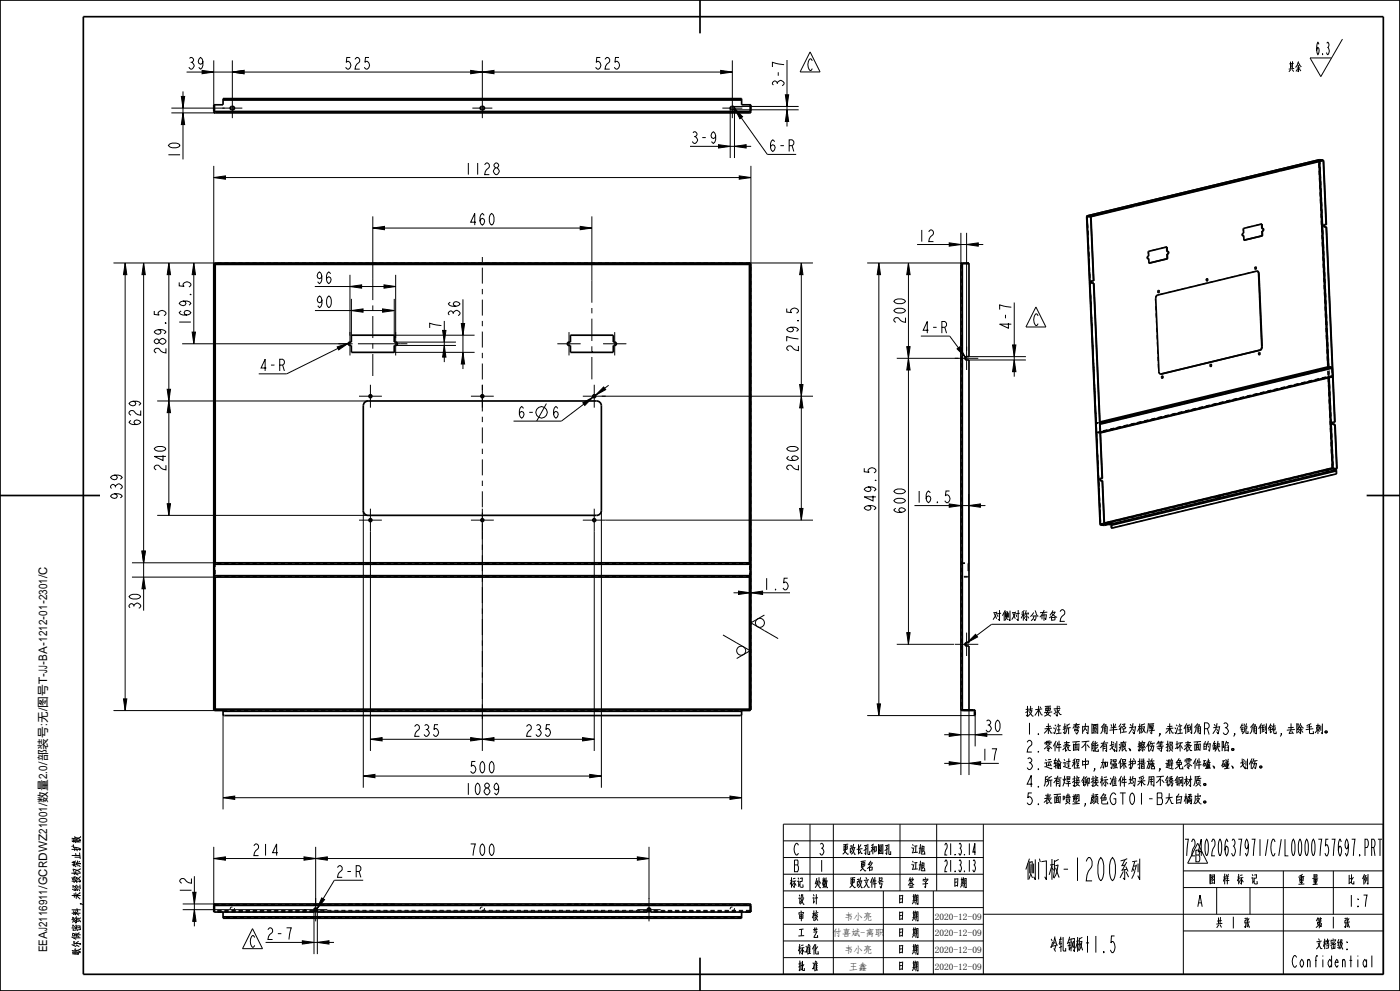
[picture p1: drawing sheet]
<svg xmlns="http://www.w3.org/2000/svg" width="420mm" height="297mm" viewBox="0 0 420 297" stroke-linecap="round" stroke-linejoin="round" font-family="sans-serif">
<defs><g id="words">
<text font-size="9.1" x="303.7" y="264">侧门板-1200系列</text>
<g font-size="6.5">
<text x="360.6" y="256.5">724020637971/C/L0000757697.PRT</text>
<text x="312.8" y="285.5">冷轧钢板t1.5</text>
</g>
<text font-size="4.8" x="394.6" y="16.4">6.3</text>
<g font-size="4.6">
<text x="56" y="20.7">39</text>
<text x="103" y="20.7">525</text>
<text x="178" y="20.7">525</text>
<text x="242.1" y="21.1">C</text>
<text x="386.4" y="21.7">其余</text>
<text x="235.2" y="26.4" transform="rotate(-90 235.2 26.4)">3- 7</text>
<text x="54" y="47.8" transform="rotate(-90 54 47.8)">10</text>
<text x="207" y="43">3- 9</text>
<text x="230.4" y="45.4">6-R</text>
<text x="139.1" y="52.3">1128</text>
<text x="140.5" y="67.5">460</text>
<text x="275.1" y="72.4">12</text>
<text x="94.4" y="85">96</text>
<text x="94.5" y="92.2">90</text>
<text x="138" y="95.3" transform="rotate(-90 138 95.3)">36</text>
<text x="57.3" y="97.9" transform="rotate(-90 57.3 97.9)">169.5</text>
<text x="132.4" y="99" transform="rotate(-90 132.4 99)">7</text>
<text x="271.7" y="97.3" transform="rotate(-90 271.7 97.3)">200</text>
<text x="277" y="99.8">4-R</text>
<text x="303.4" y="99.1" transform="rotate(-90 303.4 99.1)">4- 7</text>
<text x="309.8" y="97.6">C</text>
<text x="49.8" y="106.5" transform="rotate(-90 49.8 106.5)">289.5</text>
<text x="239.5" y="105.8" transform="rotate(-90 239.5 105.8)">279.5</text>
<text x="78.4" y="111.2">4-R</text>
<text x="165.4" y="125.3">6</text>
<text x="42.2" y="127.9" transform="rotate(-90 42.2 127.9)">629</text>
<text x="49.8" y="141.5" transform="rotate(-90 49.8 141.5)">240</text>
<text x="239.5" y="141.5" transform="rotate(-90 239.5 141.5)">260</text>
<text x="36.7" y="150.1" transform="rotate(-90 36.7 150.1)">939</text>
<text x="262.8" y="153.6" transform="rotate(-90 262.8 153.6)">949.5</text>
<text x="271.7" y="154.3" transform="rotate(-90 271.7 154.3)">600</text>
<text x="274.3" y="150.6">16.5</text>
<text x="228.6" y="176.8">1.5</text>
<text x="42.2" y="183" transform="rotate(-90 42.2 183)">30</text>
<text x="291.9" y="186.2">对侧对称分布各2</text>
<text x="307.4" y="214.9">技术要求</text>
<text x="123.7" y="220.7">235</text>
<text x="157.3" y="220.7">235</text>
<text x="295.1" y="219.3">30</text>
<text x="307.4" y="220.1">1.未注折弯内圆角半径为板厚,未注倒角R为3,锐角倒钝,去</text>
<text x="294.1" y="227.9">17</text>
<text x="307.4" y="225.4">2.零件表面不能有划痕、擦伤等损坏表面的缺陷。</text>
<text x="140.5" y="231.7">500</text>
<text x="307.4" y="230.6">3.运输过程中,加强保护措施,避免零件磕、碰、划伤。</text>
<text x="139.1" y="238.2">1089</text>
<text x="307.4" y="235.9">4.所有焊接铆接标准件均采用不锈钢材质。</text>
<text x="307.4" y="241.1">5.表面喷塑,颜色GT01-B大白橘皮。</text>
<text x="75.5" y="256.4">214</text>
<text x="140.5" y="256.4">700</text>
<text x="238.1" y="256.3">C</text>
<text x="245.6" y="256.3">3更改长孔和圆孔江旭</text>
<text x="284" y="256.3">21.3.14</text>
<text x="101.3" y="262.9">2-R</text>
<text x="238.1" y="261.3">B</text>
<text x="245.6" y="261.3">1</text>
<text x="256.6" y="261.3">更名</text>
<text x="272.1" y="261.3">江旭</text>
<text x="284" y="261.3">21.3.13</text>
<text x="358.4" y="258.3">B</text>
<text x="57.4" y="268.2" transform="rotate(-90 57.4 268.2)">12</text>
<text x="235.6" y="266.3">标记</text>
<text x="243.1" y="266.3">处数</text>
<text x="251.5" y="266.3">更改文件号</text>
<text x="271.2" y="266.3">签 字</text>
<text x="284.6" y="266.3">日期</text>
<text x="360.6" y="265.3">图 样 标 记</text>
<text x="388.2" y="265.3">重 量</text>
<text x="403.2" y="265.3">比 例</text>
<text x="238.2" y="271.3">设 计</text>
<text x="268.2" y="271.3">日 期</text>
<text x="359.1" y="271.8">A</text>
<text x="404.9" y="271.8">1:7</text>
<text x="79.7" y="281.6">2- 7</text>
<text x="238.2" y="281.3">工 艺</text>
<text x="238.2" y="276.3">审 核</text>
<text x="268.2" y="281.3">日 期</text>
<text x="268.2" y="276.3">日 期</text>
<text x="364.3" y="278.3">共 1 张</text>
<text x="394.3" y="278.3">第 1 张</text>
<text x="74.8" y="283.9">C</text>
<text x="237.4" y="286.3">标准化</text>
<text x="268.2" y="286.3">日 期</text>
<text x="392.3" y="284.6">文档密级:</text>
<text x="238.2" y="291.3">批 准</text>
<text x="268.2" y="291.3">日 期</text>
<text x="389.8" y="289.9">Confidential</text>
</g>
<text font-size="3.9" x="24.4" y="286.4" transform="rotate(-90 24.4 286.4)">歌尔保密资料,未经授权禁止扩散</text>
<text font-size="3.5" x="14.1" y="285.4" transform="rotate(-90 14.1 285.4)">EEAJ2116911/GCRDWZ21001/数量2.0/部装号:无/图号T-JJ-BA-1212-01-2301/C</text>
<g font-size="2.8">
<text x="253.3" y="275.6">韦小亮</text>
<text x="280.4" y="275.6">2020-12-09</text>
<text x="249.7" y="280.6">付喜斌-离职</text>
<text x="280.4" y="280.6">2020-12-09</text>
<text x="253.3" y="285.6">韦小亮</text>
<text x="280.4" y="285.6">2020-12-09</text>
<text x="254.7" y="290.6">王鑫</text>
<text x="280.4" y="290.6">2020-12-09</text>
</g>
</g></defs>
<g fill="none" stroke="#000" stroke-width=".3">
<path d="M64.1 18.1v13.3M69.7 18.1v11.3M144.7 18.1v11.3M219.7 18.1v11.3M236.1 18v19.9M243 15.6l3 6h-6zM393 17.4h6.5l-3.3 5.6zM402.7 11.7l-3.2 5.7M51.4 33.8h13.2M51.4 32.4h16M54.4 28.9h1l-.5 3.5zM54.9 33.8l.5 3.5h-1z"/>
<path d="M54.9 27.4v20.4M56 21.6h163.7M60.6 21.1l3.5 .5-3.5 .5zM69.7 21.6l3.5-.5v1zM141.2 21.1l3.5 .5-3.5 .5zM144.7 21.6l3.5-.5v1zM216.2 21.1l3.5 .5-3.5 .5zM219.1 32.4v15M219.8 32.9h19.8M219.8 31.9h19.8M220.3 32.4l2.5 2.6-.8 .6zM220.3 32.4l9.9 13.9h8.6"/>
<path d="M220.3 32.4v15M235.6 28.4h1l-.5 3.5zM236.1 32.9l.5 3.5h-1zM64.1 53.2l3.5-.5v1zM64.1 49.7v30.6M64.1 53.2h161.2M148.4 50.6l.3-.3a1.02 1.02 0 0 1 1.1 1 1.02 1.02 0 0 1-1.1 1l-.3-.3a.92 .92 0 0 1 0-1.4zM148.7 50.3l-.5-.6a.8 .8 0 0 1 .9-.9l.5 .6-.2 .6-.3 .3M207 43.9h18.3M215.6 43.4l3.5 .5-3.5 .5zM220.3 43.9l3.5-.5v1zM221.8 52.7l3.5 .5-3.5 .5z"/>
<path d="M225.3 49.7v29.3M346.7 59.9l-1.3 .3M348.5 59.5l-1.2 .3M348.7 59.5l-1.3 .3M348.7 59.4l-1.2 .3M350.6 59l-1.2 .3M350.7 59l-1.2 .3M350.8 58.9l-1.3 .3M352.6 58.5l-1.2 .3M352.8 58.6l-1.3 .2M352.8 58.4l-1.2 .3M354.7 58l-1.2 .3"/>
<path d="M354.8 58.1l-1.2 .3M354.9 57.9l-1.3 .3M356.7 57.6l-1.2 .3M356.8 57.6l-1.2 .3M356.9 57.4l-1.2 .3M358.8 57.1l-1.3 .3M358.9 57.1l-1.2 .3M359 56.9l-1.3 .3M360.8 56.6l-1.2 .3M360.9 56.6l-1.2 .3M361 56.4l-1.2 .3M362.9 56.1l-1.3 .3"/>
<path d="M363 56.1l-1.3 .3M363.1 55.9l-1.3 .3M364.9 55.6l-1.2 .3M365 55.6l-1.2 .3M365.1 55.4l-1.2 .3M366.9 55.1l-1.2 .3M367.1 55.1l-1.3 .3M367.2 55l-1.3 .3M369 54.6l-1.2 .3M369.1 54.6l-1.2 .3M369.2 54.5l-1.2 .3M371 54.1l-1.2 .3"/>
<path d="M371.1 54.1l-1.2 .3M371.3 54l-1.3 .3M373.2 53.6l-1.2 .3M373.3 53.5l-1.2 .3M373.3 53.5l-1.5 .4M374.1 53.3l1.3-.3-1.5 .4M375.2 53.1l-1.2 .3M376.2 52.8l1.2-.3-1.5 .4M377.3 52.6l-1.2 .3M379.3 52.1l-1.3 .3M379.5 52l-1.2 .3 1.1-.3M381.4 51.6l-1.4 .3"/>
<path d="M381.5 51.5l-1.2 .3M383.4 51.1l-1.3 .3M383.6 51l-1.3 .3M385.5 50.7l-1.4 .2M385.6 50.5l-1.2 .3M387.5 50.2l-1.3 .2M387.7 50l-1.3 .3M389.5 49.7l-1.3 .3M389.7 49.5l-1.2 .3M391.6 49.2l-1.4 .3M391.8 49l-1.3 .3M393.6 48.7l-1.3 .3"/>
<path d="M393.8 48.5l-1.2 .3M395.6 48.2h.1M395.6 49l.1 1.3M395.6 48h.1M395.6 48.1h.1M395.7 48.2l-1.4 .3M395.7 48.3v.1M395.7 48.1h.1M395.7 47.9l-.1 .1M395.7 51.2v1.3M395.7 47.9h.1M395.8 48.1h-.1"/>
<path d="M395.8 47.9h-.1M395.8 53.3v1.3M395.8 47.9h.1M395.8 48.1h.1M395.8 48v.1M395.9 48h.1M395.9 47.9v.1M395.9 55.5v1.2M395.9 48l.7 .1M395.9 48.2v.2M395.9 48l-1.3 .3M396 48v1.3"/>
<path d="M396 57.6v1.3M396.1 59.7v1.3M396.1 50.1v1.3M396.2 52.2v1.3M396.2 54.3l.1 1.3M396.3 56.4l.1 1.3M396.4 58.5l.1 1.3M37.5 78.8l.5 3.5h-1zM37.5 78.8v134.2M43.1 78.8l.5 3.5h-1zM43.1 78.8v104.2M50.7 78.8l.5 3.5h-1z"/>
<path d="M50.7 78.8v75.7M58.1 78.8l.5 3.5h-1zM58.1 78.8v24.2M64.1 79h.1M64.2 79.1h.1M64.3 79.1h.1M64.3 79.2h.1M64.3 79v1.3M64.3 79h.1M64.3 78.8h.1M64.3 78.8h-30.3M64.4 78.8h.1"/>
<path d="M64.4 78.8v.1M64.4 78.9h.1M64.5 78.9h.1M64.5 78.9v.1M64.5 79v.1M64.6 79.2h.1M65.2 79h1.3M65.2 78.8h1.3M67.3 79h1.3M67.3 78.8h1.3M69.4 79h1.3M69.4 78.8h1.3"/>
<path d="M71.5 79h1.3M71.5 78.8h1.3M73.6 79h1.3M73.6 78.8h1.3M75.8 79h1.2M75.8 78.8h1.2M77.9 79h1.2M77.9 78.8h1.2M80 79h1.3M80 78.8h1.3M82.1 79h1.3M82.1 78.8h1.3"/>
<path d="M84.2 79h1.3M84.2 78.8h1.3M86.3 79h1.3M86.3 78.8h1.3M88.5 79h1.2M88.5 78.8h1.2M90.6 79h1.2M90.6 78.8h1.2M92.7 79h1.2M92.7 78.8h1.2M94.8 79h1.3M94.8 78.8h1.3"/>
<path d="M96.9 79h1.3M96.9 78.8h1.3M99 79h1.3M99 78.8h1.3M101.1 79h1.3M101.1 78.8h1.3M103.3 79h1.2M103.3 78.8h1.2M105.4 79h1.2M105.4 78.8h1.2M107.5 79h1.3M107.5 78.8h1.3"/>
<path d="M109.6 79h1.3M109.6 78.8h1.3M111.7 79h1.3M111.7 78.8h1.3M111.8 68.3l3.5-.5v1zM111.8 64.8v18.5M111.8 68.3h65.8M113.8 79h1.3M113.8 78.8h1.3M115.9 79h1.3M115.9 78.8h1.3M118.1 79h1.2"/>
<path d="M118.1 78.8h1.2M120.2 79h1.2M120.2 78.8h1.2M122.3 79h1.3M122.3 78.8h1.3M124.4 79h1.3M124.4 78.8h1.3M126.5 79h1.3M126.5 78.8h1.3M128.6 79h1.3M128.6 78.8h1.3M130.7 79h1.3"/>
<path d="M130.7 78.8h1.3M132.9 79h1.2M132.9 78.8h1.2M135 79h1.2M135 78.8h1.2M137.1 79h1.3M137.1 78.8h1.3M139.2 79h1.3M139.2 78.8h1.3M141.3 79h1.3M141.3 78.8h1.3M143.4 79h1.3"/>
<path d="M143.4 78.8h1.3M145.5 79h1.3M145.5 78.8h1.3M147.7 79h1.2M147.7 78.8h1.2M149.8 79h1.2M149.8 78.8h1.2M151.9 79h1.3M151.9 78.8h1.3M154 79h1.3M154 78.8h1.3M156.1 79h1.3"/>
<path d="M156.1 78.8h1.3M158.2 79h1.3M158.2 78.8h1.3M160.3 79h1.3M160.3 78.8h1.3M162.5 79h1.2M162.5 78.8h1.2M164.6 79h1.2M164.6 78.8h1.2M166.7 79h1.3M166.7 78.8h1.3M168.8 79h1.3"/>
<path d="M168.8 78.8h1.3M170.9 79h1.3M170.9 78.8h1.3M173 79h1.3M173 78.8h1.3M174.1 67.8l3.5 .5-3.5 .5zM175.2 79h1.2M175.2 78.8h1.2M177.3 79h1.2M177.3 78.8h1.2M177.6 64.8v19.2M179.4 79h1.2"/>
<path d="M179.4 78.8h1.2M181.5 79h1.3M181.5 78.8h1.3M183.6 79h1.3M183.6 78.8h1.3M185.7 79h1.3M185.7 78.8h1.3M187.8 79h1.3M187.8 78.8h1.3M190 79h1.2M190 78.8h1.2M192.1 79h1.2"/>
<path d="M192.1 78.8h1.2M194.2 79h1.3M194.2 78.8h1.3M196.3 79h1.3M196.3 78.8h1.3M198.4 79h1.3M198.4 78.8h1.3M200.5 79h1.3M200.5 78.8h1.3M202.6 79h1.3M202.6 78.8h1.3M204.8 79h1.2"/>
<path d="M204.8 78.8h1.2M206.9 79h1.2M206.9 78.8h1.2M209 79h1.3M209 78.8h1.3M211.1 79h1.3M211.1 78.8h1.3M213.2 79h1.3M213.2 78.8h1.3M215.3 79h1.3M215.3 78.8h1.3M217.4 79h1.3"/>
<path d="M217.4 78.8h1.3M219.6 79h1.2M219.6 78.8h1.2M221.7 79h1.2M221.7 78.8h1.2M223.8 79h1.3M223.8 78.8h20.1M224.9 79v.1M224.9 79h.1M225 78.9h-.1M225 78.9h.1M225 78.8v.1"/>
<path d="M225 78.8h.1M225.1 79.9v1.3M225.1 78.8h-.1M225.1 79.1l-.1 .1M225.1 79.1h.1M225.2 79.1h-.1M225.2 79.1h.1M225.3 79.1h-.1M225.3 79v.1M225.3 79.9v1.3M225.3 79h.1M240.4 78.8l.5 3.5h-1z"/>
<path d="M240.4 78.8v77.1M260.2 78.8h28.5M263.7 78.8l.5 3.5h-1zM263.7 78.8v135.7M272.5 78.8l.5 3.5h-1zM272.5 78.8v114.3M275.1 73.3h19.9M284.8 72.8l3.5 .5-3.5 .5zM288.3 69.8v9.4M288.4 79.2l.1 1.3M288.5 79.1h.1M288.6 79.1h-.1"/>
<path d="M288.6 79.1h.1M288.7 79l-.1 .1M288.7 79h.1M290 73.3l3.5-.5v1zM290 69.8v35.3M326.1 64.9h.1M326.1 65v1.2M326.1 65h.1M326.2 67.1v1.3M326.2 64.9h.1M326.2 65h.1M326.2 64.9v1.4"/>
<path d="M326.2 69.2l.1 1.3M326.3 67v1.4M326.3 71.4l.1 1.3M326.4 69.1v1.4M326.4 73.5l.1 1.3M326.5 71.1v1.6M326.5 75.7l.1 1.2M326.6 73.2v1.6M326.6 77.8l.1 1.3M326.7 75.3v1.7M326.7 79.9l.1 1.3M326.7 77.4l.1 1.7"/>
<path d="M326.8 79.9l.1 1.3M326.8 79.5l.1 1.3M328.1 64.5l-1.2 .3M328.2 64.5l-1.2 .3M328.2 64.4l-1.2 .3M330.2 64l-1.3 .3M330.3 64l-1.3 .3M330.3 63.9l-1.2 .3M332.2 63.5l-1.2 .3M332.3 63.5l-1.2 .3M332.3 63.4l-1.2 .3M334.2 63l-1.2 .3"/>
<path d="M334.4 63l-1.3 .3M334.4 62.9l-1.3 .3M336.3 62.5l-1.2 .3M336.4 62.5l-1.2 .3M336.4 62.4l-1.2 .3M338.3 62l-1.2 .3M338.4 62l-1.2 .3M338.5 61.9l-1.3 .3M340.4 61.5l-1.3 .3M340.5 61.5l-1.2 .3M340.5 61.4l-1.2 .3M342.4 61l-1.2 .3"/>
<path d="M342.5 61l-1.2 .3M342.6 60.9l-1.3 .3M344.5 60.5l-1.3 .3M344.6 60.5l-1.2 .3M344.6 60.4l-1.2 .3M346.5 60l-1.2 .3M346.6 60l-1.2 .3M396.2 61.9v1.3M396.3 64v1.3M396.3 66.2l.1 1.2M396.4 68.3l.1 1.3M396.5 60.6l.1 1.3"/>
<path d="M396.5 70.4l.1 1.3M396.6 62.7l.1 1.3M396.6 72.6l.1 1.3M396.7 64.8l.1 1.3M396.7 74.7l.1 1.3M396.8 66.9l.1 1.3M396.8 76.9l.1 1.2M396.9 69v1.3M396.9 79l.1 1.3M397 71.1v1.3M397.1 73.2v1.3M397.2 75.3v1.2"/>
<path d="M397.3 77.4v1.2M397.4 79.5v1.2M46.3 93.2v1l1.4 .2-.3-.3a1.17 1.17 0 0 1 1.2-1.1 1.17 1.17 0 0 1 1.2 1.1l-.6 .5M53.8 84.6v1.1l1.4 .1-.3-.3a1.17 1.17 0 0 1 1.2-1.1 1.17 1.17 0 0 1 1.2 1.1l-.6 .5M57.6 99.5h1l-.5 3.5zM64.1 81.2v1.2M64.1 83.3v1.2M64.1 85.4v1.3M64.1 87.5v1.3M64.1 89.6v1.3M64.1 91.8v1.2M64.1 93.9v1.3"/>
<path d="M64.1 96v1.3M64.1 98.1v1.3M64.3 81.2v1.2M64.3 83.3v1.2M64.3 85.4v1.3M64.3 87.5v1.3M64.3 89.6v1.3M64.3 91.8v1.2M64.3 93.9v1.3M64.3 96v1.3M64.3 98.1v1.3M94.4 85.9h24.3"/>
<path d="M94.5 93.1h23.8M105 85.9l3.5-.5v1zM105 82.4v18.2M105.4 93.1l3.5-.5v1zM105.4 89.6v10.9M114.8 92.6l3.5 .5-3.5 .5zM115.2 85.4l3.5 .5-3.5 .5zM118.3 89.6v10.9h24.1M118.7 82.4v18.9M132.8 99h1l-.5 3.5zM133.3 96.2v12.3M138.4 97h1l-.5 3.5z"/>
<path d="M138.9 89.7v20.9M225.1 82v1.3M225.1 84.1v1.3M225.1 86.2v1.3M225.1 88.4v1.2M225.1 90.5v1.3M225.1 92.6v1.3M225.1 94.7v1.3M225.1 96.9v1.2M225.1 99v1.3M225.3 82v1.3M225.3 84.1v1.3"/>
<path d="M225.3 86.2v1.3M225.3 88.4v1.2M225.3 90.5v1.3M225.3 92.6v1.3M225.3 94.7v1.3M225.3 96.9v1.2M225.3 99v1.3M236 92.5v1l1.5 .2-.3-.3a1.17 1.17 0 0 1 1.2-1.1 1.17 1.17 0 0 1 1.1 1.1l-.6 .5M288.5 81.4v1.2M288.5 83.5v1.2M288.5 85.6v1.3M288.5 87.7v1.3"/>
<path d="M288.5 89.8v1.3M288.5 91.9v1.3M288.5 94.1v1.2M288.5 96.2v1.2M288.5 98.3v1.3M304.3 90.7v22.2M310.8 92l3 6h-6zM326.8 82.1l.1 1.3M326.9 82.1l.1 1.3M326.9 84.2l.1 1.3M326.9 81.6l.1 1.3M327 84.2l.1 1.3"/>
<path d="M327 86.4l.1 1.3M327 83.7l.1 1.3M327.1 86.4l.1 1.3M327.1 88.5v1.3M327.1 85.8l.1 1.3M327.2 88.5l.1 1.3M327.2 90.6v1.3M327.2 87.9l.1 1.3M327.3 90.6l.1 1.3M327.3 92.8v1.3M327.3 90l.1 1.3M327.4 92.8l.1 1.3"/>
<path d="M327.4 94.9v1.3M327.4 92.1v1.3M327.5 94.9v1.3M327.5 97.1v1.3M327.5 94.2v1.3M327.6 97.1l.1 2.6M327.6 99.2v1.3M327.6 96.3v1.3M327.6 99.2l.1 1.3M346.6 89.6l.1 1.3M346.6 89.6h.1M346.7 89.6h.1"/>
<path d="M346.7 89h.1M346.7 91.7l.1 1.3M346.8 93.9l.1 1.3M346.8 88.7l-.1 .3M346.9 88.6l-.1 .1M346.9 96.1v1.3M346.9 88.6h.1M347 88.5l-.1 .1M347 98.2v1.3M347 88.5h.1M347.1 88.4l-.1 .1M347.2 88.4h.1"/>
<path d="M349.3 87.9l-1.3 .3M351.4 87.4l-1.2 .3M353.6 86.9l-1.3 .3M355.7 86.4l-1.3 .3M357.8 85.9l-1.3 .3M359.9 85.3l-1.3 .4M362 84.8l-1.2 .3M364.2 84.3l-1.3 .3M366.3 83.8l-1.3 .3M368.4 83.3l-1.3 .3M370.5 82.8l-1.2 .3M372.7 82.3l-1.3 .3"/>
<path d="M374.8 81.8l-1.3 .3M376.9 81.2l-1.3 .4M377 81.2h.1M377.1 81.2h.1M377.2 81.2l-.2 .1M397 81.1l.1 1.3M397.1 83.3l.1 1.3M397.2 85.4v1.3M397.3 87.6v1.3M397.4 89.7v1.3M397.4 81.6l.1 1.2M397.5 91.9v1.2"/>
<path d="M397.5 83.7l.1 1.2M397.6 94v1.3M397.6 85.8l.1 1.2M397.7 96.1v1.3M397.7 87.9l.1 1.2M397.7 98.3l.1 1.3M397.8 90l.1 1.2M397.9 92.1l.1 1.2M398 94.2v1.2M398.1 96.3v1.2M398.2 98.4v1.2M50.2 116.7h1l-.5 3.5z"/>
<path d="M54.6 103h50.4M64.1 100.3v1.2M64.1 102.4v1.2M64.1 104.5v1.3M64.1 106.6v1.3M64.1 108.7v1.3M64.1 110.9v1.2M64.1 113v1.3M64.1 115.1v1.3M64.1 117.2v1.3M64.1 119.4v1.2M64.3 100.3v1.2"/>
<path d="M64.3 102.4v1.2M64.3 104.5v1.3M64.3 106.6v1.3M64.3 108.7v1.3M64.3 110.9v1.2M64.3 113v1.3M64.3 115.1v1.3M64.3 117.2v1.3M64.3 119.4v1.2M101.2 104l3.3-1.1-2.9 2zM104.5 102.9l-18.5 9.1h-8.4M118.3 105.6h24.1"/>
<path d="M118.7 103.5h18.1M118.7 102.5h18.1M133.3 103.5l.5 3.5h-1zM138.9 105.6l.5 3.5h-1zM180.5 118.7h63.4M181.1 116l.6 .8-3.1 1.7zM182.6 115.5l-14.2 10.7h-14.3M225.1 101.1v1.3M225.1 103.2v1.3M225.1 105.3v1.3M225.1 107.5v1.2M225.1 109.6v1.3"/>
<path d="M225.1 111.7v1.3M225.1 113.8v1.3M225.1 116v1.2M225.1 118.1v1.3M225.3 101.1v1.3M225.3 103.2v1.3M225.3 105.3v1.3M225.3 107.5v1.2M225.3 109.6v1.3M225.3 111.7v1.3M225.3 113.8v1.3M225.3 116v1.2"/>
<path d="M225.3 118.1v1.3M239.9 115.2h1l-.5 3.5zM240.4 118.7l.5 3.5h-1zM269 107.4h18.5M272 103.9h1l-.5 3.5zM272.5 107.4l.5 3.5h-1zM276.3 100.7h8.6l4.7 6.4M287.1 104.5l.8-.6 1.7 3.2zM288.5 100.4v1.3M288.5 102.5v1.3M288.5 104.6v1.3M288.5 106.7v1.3"/>
<path d="M288.5 108.9v1.2M288.5 111v1.2M288.5 113.1v1.3M288.5 115.2v1.3M288.5 117.3v1.3M288.5 119.4v1.3M290.7 107.9h17.1M290.7 106.9h17.1M303.8 103.4h1l-.5 3.5zM304.3 107.9l.5 3.5h-1zM327.7 101.4v1.2M327.7 103.5l.1 1.3"/>
<path d="M327.8 100.5v1.3M327.8 101.4v1.3M327.8 105.6l.1 1.3M327.8 102.6l.1 1.3M327.9 103.5v1.3M327.9 105.7l.1 1.2M327.9 107.8l.1 1.3M327.9 104.7l1.1 24.4M328 107.8l.1 1.3M328 109.9l.1 1.3M328.1 109.9l.1 1.3M328.1 112.1l.1 1.2"/>
<path d="M328.2 112.1l.1 1.3M328.2 114.2l.1 1.3M328.3 114.2l.1 1.3M328.3 116.3l.1 1.3M328.4 116.4v1.3M328.4 118.5l.1 1.3M328.5 118.5v1.3M347.1 100.4v1.3M347.2 102.6v1.3M347.3 104.8v1.3M347.4 106.9v1.3M347.5 109.1v1.3"/>
<path d="M347.6 111.3h.1M347.6 111.3v.4M347.6 111.7h.1M347.6 111.7l.1 .1M347.7 111.8v.1M347.7 111.9h.1M348.1 112.1h.1M348.4 113v.1M348.4 113h.1M348.4 112.9v.1M348.4 113.2h.1M348.4 112.8v.1"/>
<path d="M348.4 112.8h.1M348.4 113.3h.1M348.5 113.3h.1M348.6 113.3h.1M348.6 112.7h.1M358.7 119.7l-1.2 .3M360.5 119.6l-1.3 .3M360.6 119.7l-1.2 .3M360.8 119.2l-1.3 .3M362.5 119.1l-1.2 .3M362.6 119.2l-1.2 .3M362.8 118.7l-1.2 .3"/>
<path d="M362.9 109.5h.1M363 109.4l-.1 .1M363 109.7h.1M363 109.4h.1M363 109.3v.1M363 109.3h.1M363 109.7v.1M363.1 109.8h.1M363.1 109.2h.1M363.2 109.2h.1M364.6 118.6l-1.3 .3M364.7 118.7l-1.2 .3"/>
<path d="M364.9 118.2l-1.3 .3M366.6 118.1l-1.2 .3M366.7 118.2l-1.2 .3M366.9 117.7l-1.2 .3M368.7 117.6l-1.3 .3M368.8 117.7l-1.2 .3M369 117.2l-1.3 .3M369.1 119.9l-1.2 .3M370.7 117.1l-1.2 .3M370.8 119.9l-1.2 .3M370.8 117.2l-1.2 .3M370.9 119.7l-1.3 .3"/>
<path d="M371 116.7l-1.2 .3M371.1 119.4l-1.2 .3M371.1 119.5l-1.4 .4M372.8 116.6l-1.3 .3M372.9 119.4l-1.2 .3M372.9 116.7l-1.2 .3M372.9 119.3l-1.2 .3M373.1 116.2l-1.3 .3M373.2 118.9l-1.3 .3M373.2 119l-1.4 .4M374.8 116.1l-1.2 .3M374.9 118.9l-1.2 .3"/>
<path d="M374.9 116.3l-1.2 .2M375 118.8l-1.3 .3M375.1 115.7l-1.2 .3M375.2 118.4l-1.2 .3M375.2 118.5l-1.4 .4M376.9 115.6l-1.3 .3M377 118.4l-1.2 .3M377 115.8l-1.2 .3M377 118.3l-1.2 .3M377.2 115.2l-1.3 .3M377.3 117.9l-1.3 .3M377.3 118l-1.4 .4"/>
<path d="M377.5 106h.1M377.5 105.9h.1M377.5 106.2h.1M377.5 105.8v.1M377.6 105.8h.1M377.6 106.2v.1M377.6 106.3h.1M377.7 106.3h.1M377.7 105.7h.1M377.8 105.7h.1M378.9 115.1l-1.2 .3M379 117.9l-1.2 .3"/>
<path d="M379 115.3l-1.2 .3M379.1 117.8l-1.3 .3M379.2 114.7l-1.2 .3M379.3 117.4l-1.2 .3M379.3 117.5l-1.4 .4M381 114.6l-1.3 .3M381.1 117.4l-1.2 .3M381.1 114.8l-1.2 .3M381.1 117.3l-1.2 .3M381.3 114.2l-1.3 .3M381.4 116.9l-1.3 .3M381.4 117l-1.4 .4"/>
<path d="M383 114.1l-1.2 .3M383.1 116.9l-1.2 .3M383.1 114.3l-1.2 .3M383.2 116.8l-1.3 .3M383.3 113.7l-1.2 .3M383.4 116.4l-1.2 .3M383.4 116.6l-1.4 .3M385.1 113.6l-1.3 .3M385.2 116.4l-1.2 .3M385.2 113.8l-1.2 .3M385.2 116.3l-1.2 .3M385.4 113.2l-1.3 .3"/>
<path d="M385.5 115.9l-1.3 .3M385.5 116.1l-1.4 .3M387.1 113.1l-1.2 .3M387.2 115.9l-1.2 .3M387.2 113.3l-1.2 .3M387.3 115.8l-1.3 .3M387.4 112.8l-1.2 .2M387.5 115.4l-1.2 .3M387.5 115.6l-1.4 .3M389.2 112.6l-1.3 .3M389.3 115.4l-1.2 .3M389.3 112.8l-1.2 .3"/>
<path d="M389.3 115.3l-1.2 .3M389.5 112.3l-1.3 .3M389.6 114.9l-1.3 .3M389.6 115.1l-1.4 .4M391.2 112.1l-1.2 .3M391.3 114.9l-1.2 .3M391.3 112.3l-1.2 .3M391.4 114.8l-1.3 .3M391.5 111.8l-1.2 .3M391.6 114.4l-1.2 .3M391.6 114.6l-1.4 .4M393.3 111.6l-1.3 .3"/>
<path d="M393.4 114.5l-1.2 .2M393.4 111.8l-1.2 .3M393.4 114.3l-1.2 .3M393.6 111.3l-1.3 .3M393.7 113.9l-1.3 .3M393.7 114.1l-1.4 .4M395.3 111.1l-1.2 .3M395.4 114l-1.2 .3M395.4 111.3l-1.2 .3M395.5 113.8l-1.3 .3M395.6 110.8l-1.2 .3M395.7 113.4l-1.2 .3"/>
<path d="M395.7 113.6l-1.4 .4M397.4 110.7l-1.3 .2M397.5 113.5l-1.2 .3M397.5 110.8l-1.2 .3M397.5 113.3l-1.2 .3M397.7 110.3l-1.3 .3M397.8 112.9l-1.3 .3M397.8 113.1l-1.4 .4M397.8 100.4l.1 1.3M397.9 102.6l.1 1.2M398 104.7l.1 1.3M398.1 106.8l.1 1.3"/>
<path d="M398.2 109l.1 1.3M398.3 100.5v1.2M398.3 111.1l.1 1.3M398.4 102.6v1.2M398.4 113.3l.1 1.2M398.4 111.3l.1 1.9M398.5 104.7v1.2M398.5 109.9v.1M398.5 110.1h.5M398.5 115.4l.1 1.3M398.5 106.8l.1 1.2M398.6 117.5v1.3"/>
<path d="M398.6 112.8v.1M398.6 108.9l.1 1.2M398.6 111.2l.1 2M398.7 119.7v1.3M398.7 111l.1 1.2M398.8 113.1l.1 1.2M398.9 115.2l.1 1.2M399 112.8h.5M399 112.9l.5 .1-1.2 .3M399 117.3l.1 1.2M399.1 119.4v1.2M399.4 110.2l-1.2 .3"/>
<path d="M399.5 110.2h.1M399.5 110.3h.1M399.5 112.8h.1M399.5 110.3l-1.2 .3M399.5 110.3l.1 1.4M399.6 112.8l-1.3 .3M399.6 112.8h.1M399.6 110.1l-.1 .1M399.6 113h.1M399.6 112.7h.1M399.6 112.7l-1.2 .3M399.6 112.8l.1 .1"/>
<path d="M47.2 120.2h63.2M50.7 120.2l.5 3.5h-1zM64.1 121.5v1.3M64.1 123.6v1.3M64.1 125.7v1.3M64.1 127.8v1.3M64.1 130v1.2M64.1 132.1v1.3M64.1 134.2v1.3M64.1 136.3v1.3M64.1 138.5v1.2M64.3 121.5v1.3"/>
<path d="M64.3 123.6v1.3M64.3 125.7v1.3M64.3 127.8v1.3M64.3 130v1.2M64.3 132.1v1.3M64.3 134.2v1.3M64.3 136.3v1.3M64.3 138.5v1.2M157 122.4l-.5-.6a2.37 2.37 0 0 0 0 3.5 1.16 1.16 0 0 0 0-2l-.5 .3-.2 .6M158.8 123.6h1M163.9 121l-2.9 5.2M174.8 120.7l3.1-1.7-2.5 2.5z"/>
<path d="M225.1 120.2v1.3M225.1 122.3v1.3M225.1 124.4v1.3M225.1 126.6v1.2M225.1 128.7v1.3M225.1 130.8v1.3M225.1 132.9v1.3M225.1 135.1v1.2M225.1 137.2v1.3M225.1 139.3v1.3M225.3 120.2v1.3M225.3 122.3v1.3"/>
<path d="M225.3 124.4v1.3M225.3 126.6v1.2M225.3 128.7v1.3M225.3 130.8v1.3M225.3 132.9v1.3M225.3 135.1v1.2M225.3 137.2v1.3M225.3 139.3v1.3M288.4 121.6l.1 1.2M288.4 120.2h.1M288.5 123.7v1.2M288.5 125.8v1.3"/>
<path d="M288.5 127.9v1.3M288.5 130v1.3M288.5 132.1v1.3M288.5 134.2v1.3M288.5 136.4v1.2M288.5 138.5v1.2M328.5 120.6l.1 1.3M328.6 120.7v1.2M328.6 122.8v1.2M328.7 122.8v1.3M328.7 124.9v1.3M328.8 124.9v1.3"/>
<path d="M328.8 127v1.3M328.8 126.8h.1M328.8 126.8h.6M328.9 127.1v1.3M328.9 129.2v1.3M329 131.3v1.3M329 130.5v-1.3l.1 2M329 131.4l.1 1.3M329.1 133.5v1.3M329.1 131.3l.1 2M329.1 135.6l.1 1.3M329.2 134.8l-.1-1.3 .2 1.9"/>
<path d="M329.2 135.7l.1 1.3M329.2 137.7l.1 1.3M329.3 135.6l.1 1.9M329.3 129.6h.6M329.3 129.7l.6 .1M329.3 139.9l.1 1.3M329.4 139.1l-.1-1.3 .2 1.8M329.4 140l.1 1.2M329.5 139.9l.1 1.8M329.5 126.6l-.7 .2M329.7 127h.1M329.8 126.9h.1"/>
<path d="M329.8 127h.1M329.8 127.1l.1 1.5M329.9 129.8h.1M329.9 126.9h.1M329.9 129.6h.1M329.9 126.9v.1M330 127v.1M330 129.6h.1M330 127.1h.1M330 129.5h.1M330 129.8h.1M330 127.1v1.5"/>
<path d="M330 126.8h-.2M330 126.6l-1.2 .3 .6 .1M330 129.7h.1M330.1 129.7h-.1M330.1 129.6h.1M330.1 129.5h.1M330.1 129.7l-.1 .1M330.1 129.3l-1.2 .3M330.1 129.4l-1.2 .3M331.8 126.5l-1.2 .3M331.9 129.3l-1.2 .3M331.9 126.6l-1.2 .3"/>
<path d="M331.9 129.1l-1.2 .3M332 129l-1.2 .3M332.1 126.1l-1.3 .3M332.2 128.8l-1.2 .3M332.2 128.9l-1.2 .3M333.8 126l-1.2 .3M334 128.8l-1.3 .3M334 126.2l-1.3 .2M334 128.7l-1.3 .3M334.1 128.5l-1.3 .3M334.1 125.6l-1.2 .3M334.2 128.3l-1.2 .3"/>
<path d="M334.2 128.4l-1.2 .3M335.9 125.5l-1.2 .3M336 128.3l-1.2 .3M336 125.7l-1.2 .3M336 128.2l-1.2 .3M336.1 128l-1.2 .3M336.2 125.1l-1.3 .3M336.3 127.8l-1.2 .3M336.3 127.9l-1.2 .3M337.9 125l-1.2 .3M338.1 127.8l-1.3 .3M338.1 125.2l-1.3 .3"/>
<path d="M338.1 127.7l-1.3 .3M338.2 127.5l-1.3 .3M338.2 124.6l-1.2 .3M338.3 127.3l-1.2 .3M338.3 127.4l-1.2 .3M340 124.5l-1.2 .3M340.1 127.3l-1.2 .3M340.1 124.7l-1.2 .3M340.1 127.2l-1.2 .3M340.2 127l-1.2 .3M340.3 124.1l-1.3 .3M340.4 126.8l-1.2 .3"/>
<path d="M340.4 126.9l-1.2 .3M342 124l-1.2 .3M342.2 126.8l-1.3 .3M342.2 124.2l-1.3 .3M342.2 126.7l-1.3 .3M342.3 126.5l-1.3 .3M342.3 123.6l-1.2 .3M342.4 126.3l-1.2 .3M342.4 126.5l-1.2 .2M344.1 123.5l-1.2 .3M344.2 126.3l-1.2 .3M344.2 123.7l-1.2 .3"/>
<path d="M344.2 126.2l-1.2 .3M344.3 126l-1.2 .3M344.4 123.1l-1.3 .3M344.5 125.8l-1.2 .3M344.5 126l-1.2 .3M346.1 123l-1.2 .3M346.3 125.8l-1.3 .3M346.3 123.2l-1.3 .3M346.3 125.7l-1.3 .3M346.4 125.5l-1.3 .3M346.4 122.6l-1.2 .3M346.5 125.3l-1.2 .3"/>
<path d="M346.5 125.5l-1.2 .3M348.2 122.5l-1.3 .3M348.3 125.3l-1.2 .3M348.3 122.7l-1.2 .3M348.3 125.2l-1.2 .3M348.4 125.1l-1.2 .3M348.5 122.2l-1.3 .3M348.6 124.8l-1.2 .3M348.6 125l-1.2 .3M350.2 122l-1.2 .3M350.4 124.8l-1.3 .3M350.4 122.2l-1.3 .3"/>
<path d="M350.4 124.7l-1.3 .3M350.5 124.6l-1.3 .3M350.5 121.7l-1.2 .3M350.6 124.3l-1.2 .3M350.6 124.5l-1.2 .3M352.3 121.5l-1.3 .3M352.4 124.4l-1.2 .2M352.4 121.7l-1.2 .3M352.4 124.2l-1.2 .3M352.5 124.1l-1.2 .3M352.6 121.2l-1.3 .3M352.7 123.8l-1.2 .3"/>
<path d="M352.7 124l-1.2 .3M354.3 121l-1.2 .3M354.5 123.9l-1.3 .3M354.5 121.2l-1.3 .3M354.5 123.7l-1.3 .3M354.6 123.6l-1.3 .3M354.6 120.7l-1.2 .3M354.7 123.3l-1.2 .3M354.7 123.5l-1.2 .3M356.4 120.5l-1.3 .3M356.5 123.4l-1.2 .3M356.5 120.7l-1.2 .3"/>
<path d="M356.5 123.2l-1.2 .3M356.6 123.1l-1.2 .3M356.7 120.2l-1.3 .3M356.8 122.8l-1.2 .3M356.8 123l-1.2 .3M357.3 123l1.3-.3-1.3 .3M358.4 120.1l-1.2 .3M358.5 122.9l-1.2 .3M358.6 120.2l-1.3 .3M358.7 122.6l-1.3 .3M358.8 122.3l-1.2 .3M358.8 122.5l-1.2 .3"/>
<path d="M360.6 122.4l-1.2 .3M360.6 122.2l-1.2 .3M360.7 122.1l-1.2 .3M360.9 121.8l-1.2 .3M360.9 122l-1.2 .3M362.6 121.9l-1.2 .3M362.7 121.7l-1.3 .3 1.2-.3M362.8 121.6l-1.3 .3M362.9 121.4l-1.2 .3M362.9 121.5l-1.2 .3M363.5 121.5l1.2-.3-1.2 .3M364.7 121.4l-1.2 .3"/>
<path d="M364.8 121.1l-1.2 .3M365 120.9l-1.2 .3M365 121l-1.2 .3M366.7 120.9l-1.2 .3M366.8 120.7l-1.3 .3M367 120.4l-1.2 .3M367 120.5l-1.4 .4M368.8 120.4l-1.2 .3M368.8 120.2l-1.2 .3M369.1 120l-1.4 .4M398.8 121.8v1.3M398.9 124v1.2"/>
<path d="M399 126.1v1.3M399.1 128.2v1.3M399.2 130.4v1.3M399.2 121.5v1.2M399.2 132.5l.1 1.3M399.3 123.6v1.2M399.3 134.7l.1 1.3M399.4 125.7v1.2M399.4 136.8l.1 1.3M399.5 127.8v1.2M399.5 139l.1 1.2M399.6 129.9v1.2"/>
<path d="M399.6 132l.1 1.2M399.7 134.1l.1 1.2M399.8 136.2l.1 1.2M399.9 138.3l.1 1.2M47.2 154.5h63.2M50.2 151h1l-.5 3.5zM64.1 140.6v1.3M64.1 142.7v1.3M64.1 144.8v1.3M64.1 146.9v1.3M64.1 149.1v1.2M64.1 151.2v1.3"/>
<path d="M64.1 153.3v1.3M64.1 155.4v1.3M64.1 157.6v1.2M64.1 159.7v1.3M64.3 140.6v1.3M64.3 142.7v1.3M64.3 144.8v1.3M64.3 146.9v1.3M64.3 149.1v1.2M64.3 151.2v1.3M64.3 153.3v1.3M64.3 155.4v1.3"/>
<path d="M64.3 157.6v1.2M64.3 159.7v1.3M107.7 155.9h6.9M109 153v83.1M111.1 152.5v72.6M141.3 155.9h6.8M144.7 152.5v72.6M174.8 155.9h69.1M178.3 152.5v72.6M180.4 153v83.1M225.1 141.4v1.3M225.1 143.6v1.2"/>
<path d="M225.1 145.7v1.2M225.1 147.8v1.3M225.1 149.9v1.3M225.1 152v1.3M225.1 154.2v1.2M225.1 156.3v1.3M225.1 158.4v1.3M225.3 141.4v1.3M225.3 143.6v1.2M225.3 145.7v1.2M225.3 147.8v1.3M225.3 149.9v1.3"/>
<path d="M225.3 152v1.3M225.3 154.2v1.2M225.3 156.3v1.3M225.3 158.4v1.3M239.9 152.4h1l-.5 3.5zM259.3 140.3v1.1l1.4 .2-.3-.4a1.17 1.17 0 0 1 1.2-1 1.17 1.17 0 0 1 1.2 1l-.6 .5M274.3 151.5h21.3M284.8 151l3.5 .5-3.5 .5zM284.8 147.1h-1l-.2 1.5 .4-.3a1.17 1.17 0 0 1 1 1.2 1.17 1.17 0 0 1-1 1.1l-.6-.5M288.4 156.3h.1M288.4 155.5h.1M288.4 154.5h.1"/>
<path d="M288.4 153h.1M288.5 140.6v1.3M288.5 142.7v1.3M288.5 144.8v1.3M288.5 146.9v1.3M288.5 149.1v1.2M288.5 151.2v1.2M288.5 153.3v1.3M288.5 155.4v1.3M288.5 157.5v1.3M288.5 159.6v1.3M290.6 151.5l3.5-.5v1z"/>
<path d="M290.6 148v23.2M329.4 142l.1 1.3M329.5 144.2l.1 1.3M329.5 142l.1 1.8M329.6 146.3l.1 1.3M329.6 144.2l.1 1.7M329.7 148.5l.1 1.2M329.7 146.3l.1 1.7M329.8 150.6l.1 1.3M329.8 148.5l.1 1.6M329.9 152.7l.1 1.3M329.9 150.6l.1 1.6"/>
<path d="M330 154.9v1.3M330 152.7l.1 1.6M330 157.1h.1M330.1 157.1v.1M330.1 157h.1M330.1 157.2h.1M330.1 154.9l.1 1.5M330.2 157.1h.1M330.2 157.2h.1M330.2 157h.1M330.2 157.2l.7 .1M330.9 157l-.7 .2"/>
<path d="M331.3 156.7l-1.2 .3M332.3 156.9l-1.2 .3M333.2 157.2h.1M333.4 156.2l-1.3 .3M333.4 157.4h.1M333.6 158.2h.1M334.3 156.4l-1.2 .3M334.8 157.9l-1.2 .3M335.3 156.7l-1.2 .3M335.4 155.7l-1.2 .3M335.4 156.9l-1.2 .3M336.4 155.9l-1.2 .3"/>
<path d="M336.9 157.4l-1.2 .3M337.3 156.3l-1.2 .2M337.4 155.2l-1.2 .3M337.4 156.4l-1.2 .3M338.4 155.4l-1.2 .3M339 156.9l-1.2 .3M339.4 155.8l-1.3 .3M339.5 154.7l-1.2 .3M339.5 155.9l-1.2 .3M340.5 154.9l-1.2 .3M341.1 156.4l-1.2 .3M341.4 155.3l-1.2 .3"/>
<path d="M341.5 154.3l-1.2 .2M341.5 155.4l-1.2 .3M342.5 154.4l-1.2 .3M343.2 155.9l-1.2 .3M343.5 154.8l-1.3 .3M343.6 153.8l-1.3 .3M343.6 154.9l-1.2 .3M344.6 153.9l-1.2 .3M345.3 155.4l-1.2 .3M345.5 154.3l-1.2 .3M345.6 153.3l-1.2 .3M345.6 154.4l-1.2 .3"/>
<path d="M346.6 153.4l-1.2 .3M347.4 154.9l-1.2 .3M347.5 153.8l-1.2 .3M347.7 152.8l-1.3 .3M347.7 153.9l-1.3 .3M348.7 152.9l-1.2 .3M349.5 154.4l-1.2 .3M349.6 153.3l-1.2 .3M349.7 152.3l-1.2 .3M349.7 153.4l-1.2 .3M350.7 152.4l-1.2 .3M351.6 153.9l-1.2 .3"/>
<path d="M351.6 152.8l-1.2 .3M351.8 151.8l-1.3 .3M351.8 153l-1.3 .3M352.8 151.9l-1.2 .3M353.7 152.3l-1.2 .3M353.7 153.4l-1.2 .3M353.8 151.3l-1.2 .3M353.8 152.5l-1.2 .3M354.8 151.4l-1.2 .3M355.7 151.8l-1.2 .3M355.8 152.9l-1.3 .3M355.8 150.8l-1.2 .3"/>
<path d="M355.8 152l-1.2 .3M356.9 150.9l-1.2 .3M357.8 151.3l-1.3 .3M357.9 150.3l-1.2 .3M357.9 151.5l-1.2 .3M357.9 152.4l-1.3 .3M358.9 150.4l-1.2 .3M359.8 150.8l-1.2 .3M359.9 149.8l-1.2 .3M359.9 151l-1.2 .3M360 151.9l-1.3 .3M361 149.9l-1.2 .3"/>
<path d="M361.9 150.3l-1.3 .3M362 149.3l-1.3 .3M362 150.5l-1.2 .3M362.1 151.4l-1.3 .3M363 149.4l-1.2 .3M363.9 149.8l-1.2 .3M364 148.8l-1.2 .3M364 150l-1.2 .3M364.2 150.8l-1.3 .4M365.1 148.9l-1.2 .3M365.9 149.3l-1.2 .3M366.1 148.3l-1.3 .3"/>
<path d="M366.1 149.5l-1.3 .3M366.3 150.3l-1.3 .3M367.1 148.4l-1.2 .3M368 148.8l-1.2 .3M368.1 147.8l-1.2 .3M368.1 149l-1.2 .3M368.4 149.8l-1.3 .3M369.2 148l-1.2 .2M370 148.4l-1.2 .3M370.1 147.3l-1.2 .3M370.2 148.5l-1.3 .3M370.5 149.3l-1.3 .3"/>
<path d="M371.2 147.5l-1.2 .3M372.1 147.9l-1.3 .3M372.2 146.8l-1.2 .3M372.2 148l-1.2 .3M372.6 148.8l-1.3 .3M373.3 147l-1.2 .3M374.1 147.4l-1.2 .3M374.2 146.4l-1.2 .3M374.2 147.5l-1.2 .3M374.7 148.3l-1.3 .3M375.3 146.5l-1.2 .3M376.2 146.9l-1.3 .3"/>
<path d="M376.3 145.9l-1.2 .3M376.3 147l-1.2 .3M376.8 147.8l-1.3 .3M377.4 146l-1.3 .3M378.2 146.4l-1.2 .3M378.3 145.4l-1.2 .3M378.3 146.5l-1.2 .3M378.9 147.3l-1.3 .3M379.4 145.5l-1.2 .3M380.2 145.9l-1.2 .3M380.4 144.9l-1.3 .3M380.4 146l-1.3 .3"/>
<path d="M381 146.8l-1.3 .3M381.5 145l-1.3 .3M382.3 145.4l-1.2 .3M382.4 144.4l-1.2 .3M382.4 145.6l-1.2 .2M383.1 146.3l-1.3 .3M383.5 144.5l-1.2 .3M384.3 144.9l-1.2 .3M384.5 143.9l-1.3 .3M384.5 145.1l-1.3 .3M385.2 145.8l-1.3 .3M385.6 144l-1.3 .3"/>
<path d="M386.4 144.4l-1.2 .3M386.5 143.4l-1.2 .3M386.5 144.6l-1.2 .3M387.3 145.3l-1.3 .3M387.6 143.5l-1.2 .3M388.4 143.9l-1.2 .3M388.5 142.9l-1.2 .3M388.6 144.1l-1.3 .3M389.3 144.8l-1.2 .3M389.7 143l-1.3 .3M390.5 143.4l-1.3 .3M390.6 142.4l-1.2 .3"/>
<path d="M390.6 143.6l-1.2 .3M391.4 144.3l-1.2 .3M391.7 142.5l-1.2 .3M392.5 142.9l-1.2 .3M392.6 141.9l-1.2 .3M392.6 143.1l-1.2 .3M393.5 143.8l-1.2 .3M393.8 142l-1.3 .3M394.6 142.4l-1.3 .3M394.7 141.4l-1.2 .3M394.7 142.6l-1.2 .3M395.6 143.3l-1.2 .3"/>
<path d="M395.8 141.5l-1.2 .3M396.6 141.9l-1.2 .3M396.7 140.9l-1.2 .3M396.7 142.1l-1.2 .3M397.7 142.7l-1.2 .4M397.9 141l-1.3 .3M398.6 141.4l-1.2 .3M398.8 140.4l-1.3 .3M398.8 141.6l-1.3 .3M399.6 140.2h.1M399.7 140.4h.1M399.7 140.3h.1"/>
<path d="M399.7 140.5h.1M399.8 140.5h.1M399.8 142.2l-1.2 .3M399.8 140.3h.1M399.9 140.3h.1M399.9 140.5h.1M399.9 140.8l.5 .1M399.9 140.5l-1.2 .3M399.9 140.5l.7 .1M400 140.4l-.1 .1M400 140.3v.1M400 140.4h.7"/>
<path d="M400.4 140.8h-.3M400.7 142h.1M400.7 140.8l-1.2 .4M400.8 141h.1M400.8 141.9h.1M400.8 141.1h.1M400.8 141.1l-1.2 .3M400.8 141.3v.4M400.8 141.8v.1M400.8 141.8h.1M400.8 141.7h.1M400.8 141.7v.1"/>
<path d="M400.9 141.1h.1M39.6 173h24.7M39.6 168.7h24.7M42.6 165.2h1l-.5 3.5zM43.1 173l.5 3.5h-1zM64.1 161.8v1.3M64.1 163.9v1.3M64.1 166v1.3M64.1 168.2v1.2M64.1 170.3v1.3M64.1 172.4v1.3M64.1 174.5v1.3"/>
<path d="M64.1 176.7v1.2M64.1 178.8v1.3M64.3 161.8v1.3M64.3 163.9v1.3M64.3 166v1.3M64.3 168.2v1.2M64.3 170.3v1.3M64.3 172.4v1.3M64.3 174.5v1.3M64.3 176.7v1.2M64.3 178.8v1.3M64.3 172.7h.1"/>
<path d="M64.3 168.9h.1M64.6 168.7v1.3M64.6 170.8v1.3M65.2 172.7h1.3M65.2 168.9h1.3M67.3 172.7h1.3M67.3 168.9h1.3M69.4 172.7h1.3M69.4 168.9h1.3M71.5 172.7h1.3M71.5 168.9h1.3M73.6 172.7h1.3"/>
<path d="M73.6 168.9h1.3M75.8 172.7h1.2M75.8 168.9h1.2M77.9 172.7h1.2M77.9 168.9h1.2M80 172.7h1.3M80 168.9h1.3M82.1 172.7h1.3M82.1 168.9h1.3M84.2 172.7h1.3M84.2 168.9h1.3M86.3 172.7h1.3"/>
<path d="M86.3 168.9h1.3M88.5 172.7h1.2M88.5 168.9h1.2M90.6 172.7h1.2M90.6 168.9h1.2M92.7 172.7h1.2M92.7 168.9h1.2M94.8 172.7h1.3M94.8 168.9h1.3M96.9 172.7h1.3M96.9 168.9h1.3M99 172.7h1.3"/>
<path d="M99 168.9h1.3M101.1 172.7h1.3M101.1 168.9h1.3M103.3 172.7h1.2M103.3 168.9h1.2M105.4 172.7h1.2M105.4 168.9h1.2M107.5 172.7h1.3M107.5 168.9h1.3M109.6 172.7h1.3M109.6 168.9h1.3M111.7 172.7h1.3"/>
<path d="M111.7 168.9h1.3M113.8 172.7h1.3M113.8 168.9h1.3M115.9 172.7h1.3M115.9 168.9h1.3M118.1 172.7h1.2M118.1 168.9h1.2M120.2 172.7h1.2M120.2 168.9h1.2M122.3 172.7h1.3M122.3 168.9h1.3M124.4 172.7h1.3"/>
<path d="M124.4 168.9h1.3M126.5 172.7h1.3M126.5 168.9h1.3M128.6 172.7h1.3M128.6 168.9h1.3M130.7 172.7h1.3M130.7 168.9h1.3M132.9 172.7h1.2M132.9 168.9h1.2M135 172.7h1.2M135 168.9h1.2M137.1 172.7h1.3"/>
<path d="M137.1 168.9h1.3M139.2 172.7h1.3M139.2 168.9h1.3M141.3 172.7h1.3M141.3 168.9h1.3M143.4 172.7h1.3M143.4 168.9h1.3M145.5 172.7h1.3M145.5 168.9h1.3M147.7 172.7h1.2M147.7 168.9h1.2M149.8 172.7h1.2"/>
<path d="M149.8 168.9h1.2M151.9 172.7h1.3M151.9 168.9h1.3M154 172.7h1.3M154 168.9h1.3M156.1 172.7h1.3M156.1 168.9h1.3M158.2 172.7h1.3M158.2 168.9h1.3M160.3 172.7h1.3M160.3 168.9h1.3M162.5 172.7h1.2"/>
<path d="M162.5 168.9h1.2M164.6 172.7h1.2M164.6 168.9h1.2M166.7 172.7h1.3M166.7 168.9h1.3M168.8 172.7h1.3M168.8 168.9h1.3M170.9 172.7h1.3M170.9 168.9h1.3M173 172.7h1.3M173 168.9h1.3M175.2 172.7h1.2"/>
<path d="M175.2 168.9h1.2M177.3 172.7h1.2M177.3 168.9h1.2M179.4 172.7h1.2M179.4 168.9h1.2M181.5 172.7h1.3M181.5 168.9h1.3M183.6 172.7h1.3M183.6 168.9h1.3M185.7 172.7h1.3M185.7 168.9h1.3M187.8 172.7h1.3"/>
<path d="M187.8 168.9h1.3M190 172.7h1.2M190 168.9h1.2M192.1 172.7h1.2M192.1 168.9h1.2M194.2 172.7h1.3M194.2 168.9h1.3M196.3 172.7h1.3M196.3 168.9h1.3M198.4 172.7h1.3M198.4 168.9h1.3M200.5 172.7h1.3"/>
<path d="M200.5 168.9h1.3M202.6 172.7h1.3M202.6 168.9h1.3M204.8 172.7h1.2M204.8 168.9h1.2M206.9 172.7h1.2M206.9 168.9h1.2M209 172.7h1.3M209 168.9h1.3M211.1 172.7h1.3M211.1 168.9h1.3M213.2 172.7h1.3"/>
<path d="M213.2 168.9h1.3M215.3 172.7h1.3M215.3 168.9h1.3M217.4 172.7h1.3M217.4 168.9h1.3M219.6 172.7h1.2M219.6 168.9h1.2M220.1 177.7h16.9M221.6 177.2l3.5 .5-3.5 .5zM221.7 172.7h1.2M221.7 168.9h1.2M223.8 172.7h1.3"/>
<path d="M223.8 168.9h1.3M224.8 169.5v1.3M224.8 171.7v1.3M225.1 160.5v1.3M225.1 162.7v1.2M225.1 164.8v1.2M225.1 166.9v1.3M225.1 169v1.3M225.1 171.1v1.3M225.1 173.3v1.2M225.1 175.4v1.3M225.1 177.5v1.3"/>
<path d="M225.1 179.6v1.3M225.3 177.7l3.5-.5v1zM225.3 160.5v1.3M225.3 162.7v1.2M225.3 164.8v1.2M225.3 166.9v1.3M225.3 169v1.3M225.3 171.1v1.3M225.3 173.3v1.2M225.3 175.4v1.3M225.3 177.5v1.3M225.3 179.6v1.3"/>
<path d="M288.5 168.9h1M288.5 168.7h1M288.5 161.8v1.2M288.5 163.9v1.2M288.5 166v1.3M288.5 168.1v1.3M288.5 170.2v1.3M288.5 172.3v1.3M288.5 174.4v1.3M288.5 176.6v1.2M288.5 178.7v1.2M290.2 172.7h-1"/>
<path d="M290.2 172.7h.1M290.2 173h-1M290.3 172.9l-.1 .1M290.3 172.7h.1M290.3 172.9h.1M290.3 168.9h.1M290.3 168.9l.1 .1M290.4 172.7h-.1M290.4 169h.1M290.4 172.7h.1M290.4 169.1h.1M290.4 172.7l.1 .1"/>
<path d="M290.4 169.1v2.1M290.4 172.9h-.1M290.4 168.8h.1M290.5 168.8h.1M290.5 172.9h-.1M290.5 172.8v.1M290.5 168.8l-.1 .1M290.5 172.8h.1M290.5 168.8v.1M290.5 168.9h.1M290.6 168.9h.1M290.6 168.9v.1"/>
<path d="M290.6 169h.1M290.6 169v.1M290.6 169.1h.1M64.1 180.9v1.3M64.1 183v1.3M64.1 185.2v1.2M64.1 187.3v1.2M64.1 189.4v1.3M64.1 191.5v1.3M64.1 193.6v1.3M64.1 195.8v1.2M64.1 197.9v1.3"/>
<path d="M64.3 180.9v1.3M64.3 183v1.3M64.3 185.2v1.2M64.3 187.3v1.2M64.3 189.4v1.3M64.3 191.5v1.3M64.3 193.6v1.3M64.3 195.8v1.2M64.3 197.9v1.3M216.9 190.3l8.2 4.7-4.1 2.4M225.1 181.8v1.2M225.1 183.9v1.3"/>
<path d="M225.1 186v1.3M225.1 188.1v1.3M225.1 190.2v1.3M225.1 192.4v1.2M225.1 194.3v1.5M225.1 196.6v1.3M225.1 198.7v1.3M225.3 181.8v1.2M225.3 183.9v1.3M225.3 186v1.4M225.3 188.1v1.3M225.3 190.2v1.3"/>
<path d="M225.3 192.4v1.2M225.3 194.5v1.3M225.3 196.6v1.3M225.3 198.7v1.3M229.3 184.3l-4 2.4 8.1 4.7M269 193.1h17.3M272 189.6h1l-.5 3.5zM288.5 180.8v1.3M288.5 182.9v1.3M288.5 185v1.3M288.5 187.1v1.3M288.5 189.3v1.2"/>
<path d="M288.5 191.4v1.2M288.5 193.5v1.3M288.5 195.6v1.3M288.5 197.7v1.3M288.5 199.8v1.3M292.7 190.1l.6 .8-3.1 1.7zM320.1 187.1h-22.6l-7.3 5.5M34 213h30.3M37 209.5h1l-.5 3.5zM64.1 200v1.3M64.1 202.1v1.3M64.1 204.3v1.2"/>
<path d="M64.1 206.4v1.2M64.1 208.5v1.3M64.1 210.6v1.3M64.1 212.7h.1M64.2 212.7h.1M64.3 212.6l-.1 .1M64.3 212.6h.1M64.3 200v1.3M64.3 202.1v1.3M64.3 204.3v1.2M64.3 206.4v1.2M64.3 208.5v1.3"/>
<path d="M64.3 210.6v1.3M64.4 213h-.1M64.4 212.6h-.1M64.4 212.9h.1M64.5 212.8h.1M64.5 212.7v.1M64.5 212.7h.1M64.6 212.5h.1M66.9 213h1.3M66.9 214v28.6M69 213h1.3M71.1 213h1.3"/>
<path d="M73.2 213h1.3M75.3 213h1.3M77.4 213h1.3M79.5 213h1.3M81.6 213h1.3M83.7 213h1.3M85.8 213h1.3M87.9 213h1.3M90 213h1.3M92.1 213h1.3M94.2 213h1.3M96.3 213h1.3"/>
<path d="M98.4 213h1.3M100.6 213h1.2M102.7 213h1.2M104.8 213h1.2M106.9 213h1.2M109 213h1.2M111.1 213h1.2M113.2 213h1.2M115.3 213h1.2M117.4 213h1.2M119.5 213h1.2M121.6 213h1.2"/>
<path d="M123.7 213h1.2M125.8 213h1.2M127.9 213h1.2M130 213h1.2M132.1 213h1.2M134.2 213h1.3M136.3 213h1.3M138.4 213h1.3M140.5 213h1.3M142.6 213h1.3M144.7 213h1.3M146.8 213h1.3"/>
<path d="M148.9 213h1.3M151 213h1.3M153.1 213h1.3M155.2 213h1.3M157.3 213h1.3M159.4 213h1.3M161.5 213h1.3M163.6 213h1.3M165.7 213h1.3M167.8 213h1.3M169.9 213h1.3M172 213h1.3"/>
<path d="M174.1 213h1.3M176.2 213h1.3M178.3 213h1.3M180.4 213h1.3M182.5 213h1.3M184.6 213h1.3M186.7 213h1.3M188.8 213h1.3M191 213h1.2M193.1 213h1.2M195.2 213h1.2M197.3 213h1.2"/>
<path d="M199.4 213h1.2M201.5 213h1.2M203.6 213h1.2M205.7 213h1.2M207.8 213h1.2M209.9 213h1.2M212 213h1.2M214.1 213h1.2M216.2 213h1.2M218.3 213h1.2M220.4 213h1.2M222.5 213h.1"/>
<path d="M222.5 214v28.6M224.9 212.7h.1M224.9 212.7v.1M224.9 212.8h.1M225 212.8v.1M225 212.9h.1M225 212.9v.1M225 212.6h.1M225 213h.1M225.1 212.6h.1M225.1 200.9v1.2M225.1 203v1.3"/>
<path d="M225.1 205.1v1.3M225.1 207.2v1.3M225.1 209.3v1.3M225.1 211.5v1.2M225.1 212.6l.1 .1M225.2 212.7h.1M225.3 200.9v1.2M225.3 203v1.3M225.3 205.1v1.3M225.3 207.2v1.3M225.3 209.3v1.3M225.3 211.5v1.2"/>
<path d="M260.2 214.5h32.1M263.2 211h1l-.5 3.5zM284.8 219.7l3.5 .5-3.5 .5zM288.3 212.5v19.8M288.4 212.5h.1M288.5 201.9v1.3M288.5 204.1v1.2M288.5 206.2v1.3M288.5 208.3v1.3M288.5 210.4v1.3M288.5 212.5h.1M288.5 212.6h.1"/>
<path d="M288.5 212.6l.1 .1M288.6 212.7h.1M288.7 212.7h.1M290.7 213v19.3M292.6 214.5v9.2M66.9 239.1l3.5-.5v1zM66.9 239.1h155.6M109 232.6l3.5-.5v1zM109 232.6h71.4M111.1 221.6l3.5-.5v1zM111.1 221.6h67.2M141.2 221.1l3.5 .5-3.5 .5z"/>
<path d="M144.7 221.6l3.5-.5v1zM149.6 235.9l-.2 .6-.5 .2-.5-.2a1.37 1.37 0 0 1 .5-1.8 2.37 2.37 0 0 1 0 3.5l-.5-.6M174.8 221.1l3.5 .5-3.5 .5zM176.9 232.1l3.5 .5-3.5 .5zM219 238.6l3.5 .5-3.5 .5zM283.3 228.8h16.4M283.3 220.2h17.4M284.8 228.3l3.5 .5-3.5 .5zM290.7 228.8l3.5-.5v1zM292.6 220.2l3.5-.5v1zM64.1 257.3l3.5-.5v1zM64.1 253.8v17.5"/>
<path d="M64.1 257.3h130.6M91.2 256.8l3.5 .5-3.5 .5zM94.7 257.3l3.5-.5v1zM94.7 253.8v17.9M191.2 256.8l3.5 .5-3.5 .5zM194.7 253.8v15.5M235 247h180v45h-180zM235 257h60M235 252h60M243 247v20M250 247v45M270 247v20"/>
<path d="M281 247v20M295 247v45M355 247v45M355.5 251.5h1l-.5 5M357.5 252.3l.4-.8h.2a2.31 2.31 0 0 1-.2 2.9l-.4 2.1h1M359.3 252.7l-3 6h6M411.5 254h.6a2.08 2.08 0 0 0 0-2.5h-.6v5M412.1 254l.4 2.5M413.4 251.5h1.2M414 251.5v5M54.8 272.6h37.1M54.8 270.9h9.8"/>
<path d="M57.8 267.4h1l-.5 3.5zM58.3 272.6l.5 3.5h-1zM58.3 262.6v15M64.3 273.3h.1M64.3 273.1h.1M64.3 272.8h.1M64.4 271.3h-.1M64.4 271.3h.1M64.4 271.2h.1M64.4 271.2v.1M64.4 271.1h.1M64.5 271l-.1 .1"/>
<path d="M64.5 271.2h-.1M64.5 271h.1M64.5 271.1v.1M64.5 271.1h.1M64.6 271l-.1 .1M64.6 270.9h.1M65.2 273.1h1.3M65.2 273.3h1.3M65.2 272.8h1.3M65.4 273.3h1.5M65.6 271.1l-1.3 .2M66.5 271.1h1.2"/>
<path d="M66.9 275h.1M67.3 273.1h1.3M67.3 273.3h1.3M67.3 272.8h1.3M67.3 275v.1M67.8 275h1.2M68.6 271.1h1.2M69.4 273.1h1.3M69.5 273.3h1.2M69.5 272.8h1.2M69.9 275h1.2M70.7 271.1h1.3"/>
<path d="M71.5 273.1h1.3M71.6 273.3h1.3M71.6 272.8h1.3M72 275h1.2M72.8 271.1h1.3M73.6 273.1h1.3M73.7 273.3h1.3M73.7 272.8h1.3M74.1 275h1.2M74.9 271.1h1.3M75.8 278.3l3 6h-6zM75.8 273.1h1.2"/>
<path d="M75.9 273.3h1.2M75.9 272.8h1.2M76.2 275h1.2M77 271.1h1.3M77.9 273.1h1.2M78 273.3h1.3M78 272.8h1.3M78.3 275h1.2M79.1 271.1h1.3M80 273.1h1.3M80.1 273.3h1.3M80.1 272.8h1.3"/>
<path d="M80.4 275h1.2M81.3 271.1h1.2M82.1 273.1h1.3M82.3 273.3h1.2M82.3 272.8h1.2M82.5 275h1.2M83.4 271.1h1.2M84.2 273.1h1.3M84.4 273.3h1.3M84.4 272.8h1.3M84.6 275h1.2M85.5 271.1h1.3"/>
<path d="M86.3 273.1h1.3M86.5 273.3h1.3M86.5 272.8h1.3M86.7 275h1.2M87.6 271.1h1.3M88.5 273.1h1.2M88.7 273.3h1.2M88.7 272.8h1.2M88.8 275h1.2M89.7 271.1h1.3M90.6 273.1h1.2M90.8 273.3h1.3"/>
<path d="M90.8 272.8h1.3M90.9 275h1.2M91.8 271.1h1.3M92.7 273.1h1.2M92.9 273.3h1.3M92.9 272.8h1.3M93 275h1.2M93.9 271.1h1.3M94.2 273.3v12.6M94.8 273.1h1.3M95.1 275h1.2M95.2 273.3h.1"/>
<path d="M95.2 272.8h.1M95.2 273.3v12.6M96 273.3h1.3M96 272.8h1.3M96.1 271.1h1.2M96.5 269.1l.9 .5-2.3 2.8zM96.9 273.1h1.3M97.2 275h1.2M98.1 273.3h1.3M98.1 272.8h1.3M98.2 271.1h1.2M99 273.1h1.3"/>
<path d="M99.3 275h1.3M100.3 273.3h1.2M100.3 272.8h1.2M100.3 271.1h1.3M101.1 273.1h1.3M101.4 275h1.3M102.4 273.3h1.2M102.4 272.8h1.2M102.4 271.1h1.3M103.3 273.1h1.2M103.5 275h1.3M104.5 273.3h1.2"/>
<path d="M104.5 272.8h1.2M104.5 271.1h1.3M105.4 273.1h1.2M105.6 275h1.3M106.6 273.3h1.2M106.6 272.8h1.2M106.6 271.1h1.3M107.5 273.1h1.3M107.7 275h1.3M108.7 273.3h1.2M108.7 272.8h1.2M108.8 271.1h1.2"/>
<path d="M109 263.8h-8.7l-5.2 8.6M109 271v.1M109.6 273.1h1.3M109.8 275h1.3M110.4 271v.1M110.7 271v.1M110.8 273.3h1.3M110.8 272.8h1.3M110.9 271.1h1.2M111.6 271v.1M111.7 273.1h1.3M111.9 275h1.3"/>
<path d="M112.9 273.3h1.3M112.9 272.8h1.3M113 271.1h1.2M113.8 273.1h1.3M114 275h1.3M115 273.3h1.3M115 272.8h1.3M115.1 271.1h1.3M115.9 273.1h1.3M116.1 275h1.3M117.1 273.3h1.3M117.1 272.8h1.3"/>
<path d="M117.2 271.1h1.3M118.1 273.1h1.2M118.2 275h1.3M119.2 273.3h1.3M119.2 272.8h1.3M119.3 271.1h1.3M120.2 273.1h1.2M120.3 275h1.3M121.3 273.3h1.3M121.3 272.8h1.3M121.4 271.1h1.3M122.3 273.1h1.3"/>
<path d="M122.4 275h1.3M123.4 273.3h1.3M123.4 272.8h1.3M123.6 271.1h1.2M124.4 273.1h1.3M124.5 275h1.3M125.5 273.3h1.3M125.5 272.8h1.3M125.7 271.1h1.2M126.5 273.1h1.3M126.6 275h1.3M127.6 273.3h1.3"/>
<path d="M127.6 272.8h1.3M127.8 271.1h1.3M128.6 273.1h1.3M128.7 275h1.3M129.7 273.3h1.3M129.7 272.8h1.3M129.9 271.1h1.3M130.7 273.1h1.3M130.8 275h1.3M131.9 273.3h1.2M131.9 272.8h1.2M132 271.1h1.3"/>
<path d="M132.9 273.1h1.2M132.9 275h1.3M134 273.3h1.2M134 272.8h1.2M134.1 271.1h1.3M135 273.1h1.2M135 275h1.3M136.1 273.3h1.2M136.1 272.8h1.2M136.2 271.1h1.3M137.1 273.1h1.3M137.1 275h1.3"/>
<path d="M138.2 273.3h1.2M138.2 272.8h1.2M138.4 271.1h1.2M139.2 273.1h1.3M139.2 275h1.3M140.3 273.3h1.2M140.3 272.8h1.2M140.5 271.1h1.2M141.3 273.1h1.3M141.3 275h1.3M142.4 273.3h1.2M142.4 272.8h1.2"/>
<path d="M142.6 271.1h1.3M143.4 273.1h1.3M143.4 275h1.3M144.3 271v.1M144.5 273.3h1.3M144.5 272.8h1.3M144.7 271.1h1.3M145.1 271v.1M145.5 275h1.3M145.5 273.1h1.3M146.6 273.3h1.3M146.6 272.8h1.3"/>
<path d="M146.8 271.1h1.3M147.6 275h1.3M147.7 273.1h1.2M148.7 273.3h1.3M148.7 272.8h1.3M148.9 271.1h1.3M149.7 275h1.3M149.8 273.1h1.2M150.8 273.3h1.3M150.8 272.8h1.3M151 271.1h1.3M151.8 275h1.3"/>
<path d="M151.9 273.1h1.3M152.9 273.3h1.3M152.9 272.8h1.3M153.2 271.1h1.2M154 275h1.2M154 273.1h1.3M155 273.3h1.3M155 272.8h1.3M155.3 271.1h1.2M156.1 275h1.2M156.1 273.1h1.3M157.1 273.3h1.3"/>
<path d="M157.1 272.8h1.3M157.4 271.1h1.3M158.2 275h1.2M158.2 273.1h1.3M159.2 273.3h1.3M159.2 272.8h1.3M159.5 271.1h1.3M160.3 275h1.2M160.3 273.1h1.3M161.3 273.3h1.3M161.3 272.8h1.3M161.6 271.1h1.3"/>
<path d="M162.4 275h1.2M162.5 273.1h1.2M163.4 273.3h1.3M163.4 272.8h1.3M163.7 271.1h1.3M164.5 275h1.2M164.6 273.1h1.2M165.6 273.3h1.2M165.6 272.8h1.2M165.8 271.1h1.3M166.6 275h1.2M166.7 273.1h1.3"/>
<path d="M167.7 273.3h1.2M167.7 272.8h1.2M168 271.1h1.2M168.7 275h1.2M168.8 273.1h1.3M169.8 273.3h1.2M169.8 272.8h1.2M170.1 271.1h1.2M170.8 275h1.2M170.9 273.1h1.3M171.9 273.3h1.2M171.9 272.8h1.2"/>
<path d="M172.2 271.1h1.3M172.9 275h1.2M173 273.1h1.3M174 273.3h1.2M174 272.8h1.2M174.3 271.1h1.3M175 275h1.2M175.2 273.1h1.2M176.1 273.3h1.2M176.1 272.8h1.2M176.4 271.1h1.3M177.1 275h1.2"/>
<path d="M177.3 273.1h1.2M177.8 271v.1M178.2 273.3h1.3M178.2 272.8h1.3M178.5 271.1h1.3M178.7 271v.1M179 271v.1M179.2 275h1.2M179.4 273.1h1.2M180.3 273.3h1.3M180.3 272.8h1.3M180.4 271v.1"/>
<path d="M180.6 271.1h1.3M181.3 275h1.2M181.5 273.1h1.3M182.4 273.3h1.3M182.4 272.8h1.3M182.8 271.1h1.2M183.4 275h1.2M183.6 273.1h1.3M184.5 273.3h1.3M184.5 272.8h1.3M184.9 271.1h1.2M185.5 275h1.2"/>
<path d="M185.7 273.1h1.3M186.6 273.3h1.3M186.6 272.8h1.3M187 271.1h1.3M187.6 275h1.2M187.8 273.1h1.3M188.7 273.3h1.3M188.7 272.8h1.3M189.1 271.1h1.3M189.7 275h1.3M190 273.1h1.2M190.8 273.3h1.3"/>
<path d="M190.8 272.8h1.3M191.2 271.1h1.3M191.8 275h1.3M192.1 273.1h1.2M192.9 273.3h1.3M192.9 272.8h1.3M193.3 271.1h1.3M193.9 275h1.3M194.2 273.1h1.3M195.5 271.1h1.2M196 275h1.3M196.1 273.3h1.2"/>
<path d="M196.1 272.8h1.2M196.3 273.1h1.3M197.6 271.1h1.2M198.1 275h1.3M198.2 273.3h1.3M198.2 272.8h1.3M198.4 273.1h1.3M199.7 271.1h1.3M200.2 275h1.3M200.3 273.3h1.3M200.3 272.8h1.3M200.5 273.1h1.3"/>
<path d="M201.8 271.1h1.3M202.3 275h1.3M202.5 273.3h1.2M202.5 272.8h1.2M202.6 273.1h1.3M203.9 271.1h1.3M204.4 275h1.3M204.6 273.3h1.3M204.6 272.8h1.3M204.8 273.1h1.2M206 271.1h1.3M206.5 275h1.3"/>
<path d="M206.7 273.3h1.3M206.7 272.8h1.3M206.9 273.1h1.2M208.1 271.1h1.3M208.6 275h1.3M208.8 273.3h1.3M208.8 272.8h1.3M209 273.1h1.3M210.3 271.1h1.2M210.7 275h1.3M211 273.3h1.3M211 272.8h1.3"/>
<path d="M211.1 273.1h1.3M212.4 271.1h1.2M212.8 275h1.3M213.1 273.3h1.3M213.1 272.8h1.3M213.2 273.1h1.3M214.5 271.1h1.3M214.9 275h1.3M215.2 273.3h1.3M215.2 272.8h1.3M215.3 273.1h1.3M216.6 271.1h1.3"/>
<path d="M217 275h1.3M217.4 273.3h1.3M217.4 272.8h1.3M217.4 273.1h1.3M218.7 271.1h1.3M219.1 275h1.3M219.5 273.3h1.3M219.5 272.8h1.3M219.6 273.1h1.2M220.8 271.1h1.3M221.2 275h1.3M221.6 273.3h1.3"/>
<path d="M221.6 272.8h1.3M221.7 273.1h1.2M222.1 275v.1M222.9 271.1h1.3M223.5 273.3h1.6M223.8 273.3h1.3M223.8 272.8h1.3M223.8 273.1h1.3M224.8 271v.1M224.9 271h.1M224.9 271.1v.1M224.9 271.2h.1"/>
<path d="M225 271v.1M225 271.2h.1M225 271.1h.1M225 271.3h.1M225.1 271.1h.1M225.1 271.1v.2M235 277h60M235 272h60M235 267h60M235 262h60M265 267v25M280 267v25"/>
<path d="M295 274h120M355 279h60M355 266h60M355 261h60M365 266v8M375 266v8M385 261v31M400 261v13M79.7 282.4h20.5M90.7 281.9l3.5 .5-3.5 .5zM95.2 282.4l3.5-.5v1zM235 287h60"/>
<path d="M235 282h60M389 287l-.4-.6h-.3a2.66 2.66 0 0 0 0 3.5h.3l.4-.6M411.6 286.4v3.5"/>
<circle cx="162.4" cy="123.6" r="1.72"/>
<circle cx="222.4" cy="195" r="1.35"/>
<circle cx="228" cy="186.7" r="1.35"/>
</g>
<g fill="#000">
<path d="M54.4 28.9h1l-.5 3.5zM54.9 33.8l.5 3.5h-1zM60.6 21.1l3.5 .5-3.5 .5zM69.7 21.6l3.5-.5v1zM141.2 21.1l3.5 .5-3.5 .5zM144.7 21.6l3.5-.5v1zM216.2 21.1l3.5 .5-3.5 .5zM220.3 32.4l2.5 2.6-.8 .6zM235.6 28.4h1l-.5 3.5zM236.1 32.9l.5 3.5h-1zM64.1 53.2l3.5-.5v1zM215.6 43.4l3.5 .5-3.5 .5z"/>
<path d="M220.3 43.9l3.5-.5v1zM221.8 52.7l3.5 .5-3.5 .5zM37.5 78.8l.5 3.5h-1zM43.1 78.8l.5 3.5h-1zM50.7 78.8l.5 3.5h-1zM58.1 78.8l.5 3.5h-1zM111.8 68.3l3.5-.5v1zM174.1 67.8l3.5 .5-3.5 .5zM240.4 78.8l.5 3.5h-1zM263.7 78.8l.5 3.5h-1zM272.5 78.8l.5 3.5h-1zM284.8 72.8l3.5 .5-3.5 .5z"/>
<path d="M290 73.3l3.5-.5v1zM105 85.9l3.5-.5v1zM105.4 93.1l3.5-.5v1zM114.8 92.6l3.5 .5-3.5 .5zM115.2 85.4l3.5 .5-3.5 .5zM57.6 99.5h1l-.5 3.5zM101.2 104l3.3-1.1-2.9 2zM132.8 99h1l-.5 3.5zM133.3 103.5l.5 3.5h-1zM138.4 97h1l-.5 3.5zM138.9 105.6l.5 3.5h-1zM174.8 120.7l3.1-1.7-2.5 2.5z"/>
<path d="M181.1 116l.6 .8-3.1 1.7zM240.4 118.7l.5 3.5h-1zM239.9 115.2h1l-.5 3.5zM272.5 107.4l.5 3.5h-1zM272 103.9h1l-.5 3.5zM287.1 104.5l.8-.6 1.7 3.2zM303.8 103.4h1l-.5 3.5zM304.3 107.9l.5 3.5h-1zM50.7 120.2l.5 3.5h-1zM50.2 116.7h1l-.5 3.5zM50.2 151h1l-.5 3.5zM239.9 152.4h1l-.5 3.5z"/>
<path d="M284.8 151l3.5 .5-3.5 .5zM290.6 151.5l3.5-.5v1zM42.6 165.2h1l-.5 3.5zM43.1 173l.5 3.5h-1zM221.6 177.2l3.5 .5-3.5 .5zM225.3 177.7l3.5-.5v1zM272 189.6h1l-.5 3.5zM292.7 190.1l.6 .8-3.1 1.7zM37 209.5h1l-.5 3.5zM263.2 211h1l-.5 3.5zM66.9 239.1l3.5-.5v1zM109 232.6l3.5-.5v1z"/>
<path d="M111.1 221.6l3.5-.5v1zM141.2 221.1l3.5 .5-3.5 .5zM144.7 221.6l3.5-.5v1zM174.8 221.1l3.5 .5-3.5 .5zM176.9 232.1l3.5 .5-3.5 .5zM219 238.6l3.5 .5-3.5 .5zM284.8 228.3l3.5 .5-3.5 .5zM284.8 219.7l3.5 .5-3.5 .5zM290.7 228.8l3.5-.5v1zM292.6 220.2l3.5-.5v1zM64.1 257.3l3.5-.5v1zM94.7 257.3l3.5-.5v1z"/>
<path d="M91.2 256.8l3.5 .5-3.5 .5zM191.2 256.8l3.5 .5-3.5 .5zM58.3 272.6l.5 3.5h-1zM57.8 267.4h1l-.5 3.5zM96.5 269.1l.9 .5-2.3 2.8zM90.7 281.9l3.5 .5-3.5 .5zM95.2 282.4l3.5-.5v1z"/>
</g>
<g fill="none" stroke="#000" stroke-width=".51">
<path d="M0 0h420v297h-420zM25 5h390v287h-390zM210 0v10M64.1 33.4l.5 .4M64.1 33.4v-2h2.8v-1.9h155.6v1.9h2.8v2M64.1 33.4h161.2M64.3 33.4l.1 .1M64.3 33.4l.3 .4M64.3 31.4v2M64.6 33.8h160.2M66.9 30h155.6M66.9 29.8h155.6"/>
<path d="M67.3 29.5v.3M222.1 29.5v.3M225.1 33.4l-.1 .1M225.1 33.4l-.3 .4M225.1 31.4v2M225.3 33.4l-.5 .4M395.7 48.4l2.7 61.6M395.9 47.9h-.1M395.9 47.9l1.1 .2M395.9 47.9l-69.8 16.8M395.9 48.4l2.7 61.5M64.1 79h.2"/>
<path d="M64.3 79l.3 .2M64.3 78.8v.2M64.6 79.2v89.5M64.6 79.2h160.2M224.8 79.2v89.5M225.1 79l-.3 .2M225.1 79h.2M225.1 78.8v.2M288.3 79.2v133.3M288.7 78.8l-.4 .4M288.7 79l-.1 .1M288.7 79l-.4 .2"/>
<path d="M288.7 78.8h2v.2h-2M288.7 78.8v134.2M326.1 64.9l4 92.3M326.1 64.9h1.2M326.1 64.7v.2M326.2 64.7h.1M326.2 64.9h.1M326.2 64.7l3.9 92.5M326.2 64.7l1.1 .2M326.2 64.9h1.1M326.2 64.9h-.1M377.1 81.2v.1"/>
<path d="M377.1 81.3h.1M377.2 81.3l.4 .8M377.6 82.1l.9 21.7M377.6 82.1h.1M377.7 82.1l-.2-.7-.5-.1-30 7.3-.3 1 1 21.7 .1 .6 .4 .2M377.7 82.1l.9 21.7M348.2 112.1h.1M348.7 112.7l-.1 .6M363.2 109.2v.6M377.8 105.7l-.1 .6M378.1 104.9l-29.9 7.2M378.5 103.8l-.4 1.1"/>
<path d="M378.5 103.8h.1M378.6 103.8l-.1 .7-.4 .4M398.5 113.2l1.2 27M398.7 113.2l1.2 27.2M399.4 110l.3 .3M399.4 110l-69.4 16.8M399.4 110l-.9-.1-68.5 16.6M399.7 110.3l-69.7 16.8M399.7 110.3l.1 2.4M399.8 112.7l-.2 .3-69.5 16.7M399.8 112.7l-69.7 16.8M109.6 120.4l.8-.2h68.6a1.43 1.43 0 0 1 1.4 1.4v31.4a1.43 1.43 0 0 1-1.4 1.5h-68.6a1.43 1.43 0 0 1-1.4-1.5v-31.4z"/>
<path d="M0 148.5h30M330.1 157.2h.1M330.1 157.2l.1 .2M330.2 157.2v.2M330.2 157.4h1.1M331.3 157.3v.1M332.4 157l-1.2 .3-1.1-.1M332.4 157l.8 .1M332.4 157l.1 .2M332.5 157.2h.7M332.5 157.2l-1.2 .2M333.2 157.1l.3 .3"/>
<path d="M333.2 157.1v.1M333.2 157.2l.2 .2M333.4 157.4h.1M333.4 157.4v.6M333.4 158l.3 .3M333.4 158h.1M333.5 157.4v.6M333.5 158l.2 .3M333.7 158.3h.1M399.7 140.2l.1 .1M399.7 140.2l-68.4 16.6M399.7 140.3h.1"/>
<path d="M399.8 140.3l.1 .1M399.9 140.4l1.1 .1-.6 .3M399.9 140.4l-68.6 16.5M400.7 140.8l.2 .3M400.7 140.8l-67.5 16.3M400.9 141.1l-.1 1-67.1 16.1M400.9 141.1l-67.4 16.3M401.1 140.4l-1.2 .3 .8 .1M410 148.5h10M64.3 173h160.8M64.3 172.5h160.8M64.3 169.1h160.8"/>
<path d="M64.3 168.7h160.8M64.6 173v39.5M224.8 173v39.5M64.1 212.7h161.2M64.3 212.7v.3h2.6M64.6 212.5l-.3 .2M64.6 212.5h160.2M66.9 212.7v1.5l.4 .3h154.8l.4-.5v-1.3M66.9 213.2h155.6M224.8 212.5l.3 .2M225.1 212.7v.3h-2.6M288.3 212.5l.4 .5"/>
<path d="M288.3 212.5l.4 .2M288.6 212.7h.1M288.7 213h3.4M288.7 212.7h3.4M290.7 212.7v.3M292.1 212.7l.5 .5M292.1 213l.2 .2M292.1 212.7v.3M292.3 213.2v1.3h.3v-1.3M292.3 213.2h.3M292.3 214h.3M64.1 271.3v2h.2v-2"/>
<path d="M64.1 271.3h161.2M64.4 271.2l-.1 .1M64.6 270.9l-.5 .4M64.6 270.9l-.3 .4M64.6 270.9h160.2M66.9 273.3v1.9h155.6v-1.9M66.9 274.8h155.6M94.2 273.3h1M94.2 272.8h1M194.2 273.3h1M194.2 272.8h1M224.8 270.9l.5 .4"/>
<path d="M224.8 270.9l.3 .4M225 271.2l.1 .1M225.1 271.3v2h.2v-2M210 287v10"/>
<circle cx="348.7" cy="113" r=".26"/>
<circle cx="363.3" cy="109.5" r=".26"/>
<circle cx="377.9" cy="106" r=".26"/>
<circle cx="111.1" cy="155.9" r=".43"/>
<circle cx="144.7" cy="155.9" r=".43"/>
<circle cx="178.3" cy="155.9" r=".43"/>
</g>
<path d="M144.7 77v138.5" fill="none" stroke="#000" stroke-width=".3" stroke-dasharray="1.6 1.6 4.8 1.6" stroke-linecap="butt"/>
<!-- layer: 02___PRT_ALL_AXES -->
<g fill="none" stroke="#000" stroke-width=".51">
<path d="M69.1 32.2a.6 .6 0 0 1 .9-.3 .6 .6 0 0 1 .1 .9l-.3 .1a.56 .56 0 0 1-.6-.1 .56 .56 0 0 1-.1-.6zM144.1 32.2a.6 .6 0 0 1 .9-.3 .6 .6 0 0 1 .1 .9l-.3 .1a.56 .56 0 0 1-.6-.1 .56 .56 0 0 1-.1-.6zM219.3 32l.3-.1a.55 .55 0 0 1 .7 .5 .55 .55 0 0 1-.7 .5 .5 .5 0 0 1-.5-.4 .5 .5 0 0 1 .2-.5zM383.6 51.2h.1M383.6 51.2l-42.9 10.4M383.6 51.1h-.5l.9 .1M383.6 51.1v.2l-42.9 10.4M383.6 51.1h.4M384 51.1v.1M384 51.2l13-3.1 .8 19.3M397 48l-13 3.1M397.1 48.1l.7 19.3"/>
<path d="M64.1 79v133.7M64.3 78.8h160.8M94.2 78.8v.2M95.2 78.8v.2M194.2 78.8v.2M195.2 78.8v.2M225.3 79v133.7M290.7 79v27.9h-.7a.5 .5 0 0 0-.5 .5 .5 .5 0 0 0 .5 .5h.7v84.7h-.7a.5 .5 0 0 0-.5 .5 .5 .5 0 0 0 .5 .5h.7v19.1M327.2 65l.8 19.2M340.2 61.7h.1M340.2 61.7l-12.9 3.2 .7 19.3M340.2 61.7l-12.9 3.1"/>
<path d="M340.3 61.5l-.6 .1 1 .1M340.3 61.5v.2M340.3 61.5l.4 .1M340.7 61.6v.1M344.5 77.5h.1M344.6 77.5l.1 1.4 5.6-1.4M344.6 77.5h-.2M350 74l.2 1.4M350.1 76.1l.2 1.4M350.2 75.4l-.1-1.4-5.6 1.3 .1 1.5-.4 .4 .2 .3M350.4 75.4h.1M350.4 75.4v.7"/>
<path d="M350.4 75.4l.2 .3-.2 .4M350.4 75.4h-.2M350.4 76.1h-.3M372.9 70.6h.1M373 70.6h-.2h.3M373.1 70.6l.1 1.4 5.6-1.3M373.1 70.6h-.2M378.5 67.1l.2 1.4M378.6 69.2l.2 1.5M378.6 69.2h.1M378.7 68.5l-.1-1.4-5.6 1.4 .1 1.4-.4 .4 .2 .3M378.7 69.2l.1 1.5"/>
<path d="M378.8 69.2h-.2M378.8 69.2h.1M378.8 68.5h.1M378.8 68.5l.2 .4-.2 .3M378.9 68.5l.2 .3-.2 .4M378.9 68.5h-.2M378.9 69.2h-.2M397.4 67.3l-.2 .4 .3 .3M397.4 67.3l.1 .7M397.4 67.3h.1M397.4 67.3l.4 .1M397.5 68h.4"/>
<path d="M397.9 68l2.5 58.6M327.6 84.2h.4M327.6 84.2l-.2 .3 .3 .4M327.6 84.2l-.1 .4 .3 .2M327.6 84.2h.1M327.7 84.9h.4M327.8 84.8l.4 .1M327.8 84.8l-.1 .1M328.1 84.9l2.5 58.5M328.2 84.9l2.4 58.5M328.2 84.9h-.1M347.5 87.1v.6"/>
<path d="M362.1 83.6l-.1 .5M376.6 80.1v.5M64.1 107.9h.2M64.1 106.9h.2M105.4 100.5h12.9v2h.4a.5 .5 0 0 1 .5 .5 .5 .5 0 0 1-.5 .5h-.4v2.1h-12.9v-2.1h-.4a.5 .5 0 0 1-.5-.5 .5 .5 0 0 1 .5-.5h.4zM171.1 100.5h12.9v2h.4a.5 .5 0 0 1 .5 .5 .5 .5 0 0 1-.5 .5h-.4v2.1h-12.9v-2.1h-.4a.5 .5 0 0 1-.5-.5 .5 .5 0 0 1 .5-.5h.4zM225.1 107.9h.2M225.1 106.9h.2M399.9 126.5l.5 .1M399.9 126.5l-.1 .4 .2 .3M400 126.5l-.1 .4 .2 .3M400 126.5h.1"/>
<path d="M400 127.2h.4M400.1 127.2h-.1M400.1 127.2h.4M400.4 127.2l.6 13.3M400.5 127.2h-.1M400.5 127.2l.6 13.2M330.2 143.4l-.2 .3 .3 .4M330.2 143.4l-.1 .4 .3 .2M330.2 143.4h.1M330.2 143.4h.4M330.3 144.1h.4M330.4 144l.4 .1"/>
<path d="M330.4 144l-.1 .1M330.7 144.1l.5 13.2M330.8 144.1l.5 13.2M330.8 144.1h-.1M332.8 156.7v.1M332.9 156.7h.6h-.7M332.9 156.7h-.1M332.9 156.7v.1M365.3 148.8v.1M365.4 148.8h.6h-.7M365.4 148.8h-.1M365.4 148.8v.1"/>
<path d="M397.8 141h.1M397.9 140.9l.7 .1h-.8M397.9 140.9l-.1 .1M397.9 140.9v.2M64.1 193.6h.2M64.1 192.6h.2M225.1 193.6h.2M225.1 192.6h.2M64.3 212.7v-133.7h160.8v133.7M64.3 273.3h29.9v-.7a.5 .5 0 0 1 .5-.5 .5 .5 0 0 1 .5 .5v.7h99v-.7a.5 .5 0 0 1 .5-.5 .5 .5 0 0 1 .5 .5v.7h29.9"/>
<circle cx="347.6" cy="87.4" r=".26"/>
<circle cx="362.2" cy="83.8" r=".26"/>
<circle cx="376.7" cy="80.3" r=".26"/>
<circle cx="111.1" cy="118.7" r=".43"/>
<circle cx="144.7" cy="118.7" r=".43"/>
<circle cx="178.3" cy="118.7" r=".43"/>
</g>
<g fill="none" stroke="#000" stroke-width=".3">
<path d="M66.7 32.4h6M69.7 29.4v6M141.7 32.4h6M144.7 29.4v6M216.7 32.4h6M219.7 29.4v6M383.1 51.2v.1M383.1 51.3h.1M383.2 51.2v.1M383.3 51.2h.1M383.4 51.2h-.1M383.4 51.3h.2"/>
<path d="M383.4 51.2h.1M383.5 51.2h.1M383.5 51.2h-.1M383.6 51.2h.1M289.5 78.9v.1M290 78.8h.7M290 78.9h.7M339.7 61.7h.1M339.7 61.7v.1M339.7 61.8h.1M339.8 61.8h.1M339.8 61.7v.1"/>
<path d="M339.9 61.7h.1M340 61.7h-.1M340 61.8h.2M340 61.7h.1M340.1 61.7h-.1M340.2 61.7h-.1M340.2 61.7h.1M344.1 77.2v.1M344.1 77.1v.1M344.1 77.3h.1M344.1 77.1h.1M344.1 77.3v.1"/>
<path d="M344.1 77.4h.1M344.2 77.4h.1M344.2 77.5h.1M344.3 77.5h.1M344.4 75.3l.1 .9M344.5 75.3h.1M344.5 76.8h-.2M344.5 77.5v.8M344.5 76.8h.1M344.6 78.9h.1M347.2 74.7l-1.7 .4M350 74l-1.7 .4"/>
<path d="M350 74h.1M350.2 75.4h-.1M350.2 75.4h.1M350.3 75.4h.1M372.6 70.3h.1M372.6 70.3v.1M372.6 70.4h.1M372.6 70.2v.1M372.6 70.2h.1M372.6 70.4v.1M372.6 70.5h.1M372.6 70.5l.1 .1"/>
<path d="M372.7 70.6h.1M372.8 70.6h.1M372.8 69.9h.1M372.9 68.5v.8M373 68.5h.1M373 69.9h-.1M373 70.6v.8M373 69.9h.1M373.1 72h.1M375.7 67.8l-1.7 .4M378.5 67.1l-1.7 .4M378.5 67.1h.1"/>
<path d="M378.7 68.5h-.1M378.7 68.5h.1M378.8 68.5h.1M397.4 67.3h.1M397.5 67.3h-.1M397.5 67.3h.1M397.7 67.3h.2M105 99.5v7M111.8 83.3v6.6M111.8 91.5v1.6M111.8 94.7v6.6M118.7 99.5v7"/>
<path d="M170.7 99.5v7M177.6 84v6.7M177.6 92.3v1.6M177.6 95.5v6.7M184.4 99.5v7M327.6 84.2h.1M327.7 84.2h.1M327.7 84.2h-.1M327.9 84.2h.2M347.3 87.4h.1M347.3 87.3v.1M347.3 87.3h.1"/>
<path d="M347.3 87.5v.1M347.3 87.2v.1M347.3 87.6h.1M347.3 87.2h.1M347.4 87.7h.1M347.5 87.7h.1M347.5 87.1h.1M361.8 83.9h.1M361.8 83.8v.1M361.8 83.8h.1M361.8 84h.1M361.8 83.7v.1"/>
<path d="M361.9 83.7h-.1M361.9 84.1h.1M361.9 83.6v.1M361.9 83.6h.1M362 84.1h.1M362 84.2h.1M362 83.6h.1M362.1 83.6h.1M376.4 80.3v.1M376.4 80.3h.1M376.4 80.5h.1M376.4 80.2v.1"/>
<path d="M376.4 80.2h.1M376.4 80.6h.1M376.4 80.1v.1M376.4 80.1h.1M376.5 80.6h.1M376.6 80.6h.1M376.6 80h.1M101.5 103h4.3M107.4 103h14.8M107.7 118.7h6.9M111.1 115.3v6.9M111.8 102.9v1.6"/>
<path d="M111.8 106.1v6.6M141.3 118.7h6.8M144.7 115.3v6.9M167.2 103h7M174.8 118.7h6.9M177.6 105.4h.1M177.6 103.8v1.6M177.6 107v6.7M178.3 115.3v6.9M180.9 103h7M286.5 107.4h7M288.3 100.5h.1"/>
<path d="M288.3 101.5v1.5M288.3 104.1v1.5M288.3 118.3v.5M288.4 118.3l.1 .5M288.4 119.2h.1M288.4 103.5h.1M288.4 102.5h.1M288.4 100.5h.1M288.5 100.5h.1M288.5 101.5v1.5M288.5 104.1l-.1 1.5M290 103.9v7"/>
<path d="M400 126.5h.1M400.1 126.5h-.1M400.1 126.5h.1M400.3 126.5h.2M330.2 143.4h.1M330.3 143.4h.1M330.3 143.4h-.1M330.5 143.4h.2M332.7 156.8v.1M332.7 156.9h.1M332.7 156.8h.1M332.8 156.9h.1"/>
<path d="M332.8 156.8h.1M332.9 156.8h-.1M332.9 156.8h.1M332.9 156.9h.1M333.1 156.9h-.1M333.3 156.8h-.1M333.3 156.8h.1M333.3 156.7v.1M333.4 156.8h.1M333.4 156.7v.1M333.5 156.8l-.1 .1M333.5 156.8h.1"/>
<path d="M333.5 156.7v.1M365.2 148.9v.1M365.2 149h.1M365.3 149h.1M365.3 149v.1M365.3 148.9h.1M365.3 149.1h.1M365.4 149.1h.1M365.4 148.9l-.1 .1M365.5 149.1h.1M365.6 149.1h-.1M365.7 148.9h.1"/>
<path d="M365.8 148.9h.1M365.8 148.9h-.1M365.8 148.9v.1M365.9 148.9h.1M366 148.8v.1M366 149h-.1M366 149h.1M366 148.9v.1M397.7 141.1v.1M397.7 141.2h.1M397.8 141.2h.1M397.8 141v.1"/>
<path d="M397.8 141.1h.1M397.9 141.2h.1M397.9 141.1h-.1M397.9 141.1h.1M398 141.2h.1M398.1 141.2h-.1M398.1 141.2h.1M398.3 141.1h-.1M398.3 141.1h.1M398.4 141v.1M398.4 141.1h.1M398.5 141v.1"/>
<path d="M398.5 141.1l-.1 .1M398.5 141.1h.1M398.6 141v.1M398.6 141.1h.1M286.5 193.1h7M290 189.6v7M69.1 212.8l.7 .2M69.1 212.7l.7 .2M69.6 212.7v.2M70.3 212.8v.2M144.1 212.8l.7 .2M144.1 212.7l.7 .2"/>
<path d="M144.6 212.7v.2M145.3 212.8v.2M219.1 212.8l.7 .2M219.1 212.7l.7 .2M219.6 212.7v.2M220.3 212.8v.2M289.2 213h.1M289.2 212.7h.1M289.2 212.7v.2M289.6 213h.6M289.6 212.7l.6 .2M64.1 272.6v.7"/>
<path d="M64.2 272.6v.7M64.2 272.1h.1M69.1 272.3v.1M69.1 272.3h.1M69.1 272.4h.1M69.1 272.4v.1M69.1 272.2v.1M69.1 272.5h.1M69.1 272.1v.1M69.2 272l-.1 .1M69.3 271.9l-.1 .1M69.4 271.9h-.1"/>
<path d="M69.4 271.9h.1M69.5 271.8l-.1 .1M69.5 271.8h.1M69.6 271.8h-.1M69.6 271.8h.1M69.9 272.8h-.2M69.9 272.8h.1M70 272.8h-.1M70.1 272.8h-.1M70.1 272.8h.1M70.2 272.7l-.1 .1M70.2 272.7h.1"/>
<path d="M70.3 272.6l-.1 .1M70.3 272.6h.1M70.3 272.2h.1M70.3 272.2v.1M70.3 272.4v.2M70.3 272.3h.1M70.3 272.4h.1M70.3 272.3v.1M91.2 272.6h7M94.7 269.1v7M104.5 271l1.2 .1M104.5 270.9h1.2"/>
<path d="M105 271v.1M105.4 271v.1M106.6 271.1h1.2M106.6 270.9h1.2M108.7 271.1h1.3M108.7 270.9h1.3M110.7 271v.1M110.8 271.1h1.3M110.8 270.9h1.3M111.6 271v.1M112.9 271.1h1.3M112.9 270.9h1.3"/>
<path d="M115 271.1h1.3M115 270.9h1.3M117.1 271.1h1.3M117.1 270.9h1.3M118.3 271v.1M118.7 271v.1M119.2 271.1h.1M119.2 270.9h.1M119.2 271v.1M144.1 272.3v.1M144.1 272.3h.1M144.1 272.4h.1"/>
<path d="M144.1 272.4v.1M144.1 272.2v.1M144.1 272.5h.1M144.1 272.1v.1M144.2 272l-.1 .1M144.3 271v.1M144.3 271.9l-.1 .1M144.4 271.9h-.1M144.4 271.9h.1M144.5 271.8l-.1 .1M144.5 271.8h.1M144.6 271.8h-.1"/>
<path d="M144.6 271.8h.1M144.6 270.9h.5M144.9 272.8h-.2M144.9 272.8h.1M145 272.8h-.1M145.1 272.8h-.1M145.1 272.8h.1M145.1 271l-.5 .1M145.2 272.7l-.1 .1M145.2 272.7h.1M145.3 272.6l-.1 .1M145.3 272.6h.1"/>
<path d="M145.3 272.2h.1M145.3 272.2v.1M145.3 272.4v.2M145.3 272.3h.1M145.3 272.4h.1M145.3 272.3v.1M170.2 271l1.3 .1M170.2 270.9h1.3M170.7 271v.1M171.1 271v.1M172.3 271.1h1.3M172.3 270.9h1.3"/>
<path d="M174.4 271.1h1.3M174.4 270.9h1.3M176.5 271.1h1.3M176.5 270.9h1.3M177.8 271v.1M178.6 271.1h1.3M178.6 270.9h1.3M178.7 271v.1M180.7 271.1h1.3M180.7 270.9h1.3M182.8 271.1h1.3M182.8 270.9h1.3"/>
<path d="M184 271v.1M184.4 271v.1M184.9 271v.1M191.2 272.6h7M194.7 269.1v7M219.1 272.3v.1M219.1 272.3h.1M219.1 272.4h.1M219.1 272.4v.1M219.1 272.2v.1M219.1 272.5h.1M219.1 272.1v.1"/>
<path d="M219.2 272l-.1 .1M219.3 271.9l-.1 .1M219.4 271.9h-.1M219.4 271.9h.1M219.5 271.8l-.1 .1M219.5 271.8h.1M219.6 271.8h-.1M219.6 271.8h.1M219.9 272.8h-.2M219.9 272.8h.1M220 272.8h-.1M220.1 272.8h-.1"/>
<path d="M220.1 272.8h.1M220.2 272.7l-.1 .1M220.2 272.7h.1M220.3 272.6l-.1 .1M220.3 272.6h.1M220.3 272.2h.1M220.3 272.2v.1M220.3 272.4v.2M220.3 272.3h.1M220.3 272.4h.1M220.3 272.3v.1M225.1 272.1h.2"/>
<path d="M225.2 272.6v.7M225.3 272.6v.7"/>
</g>
<use href="#words"/>
</svg>
